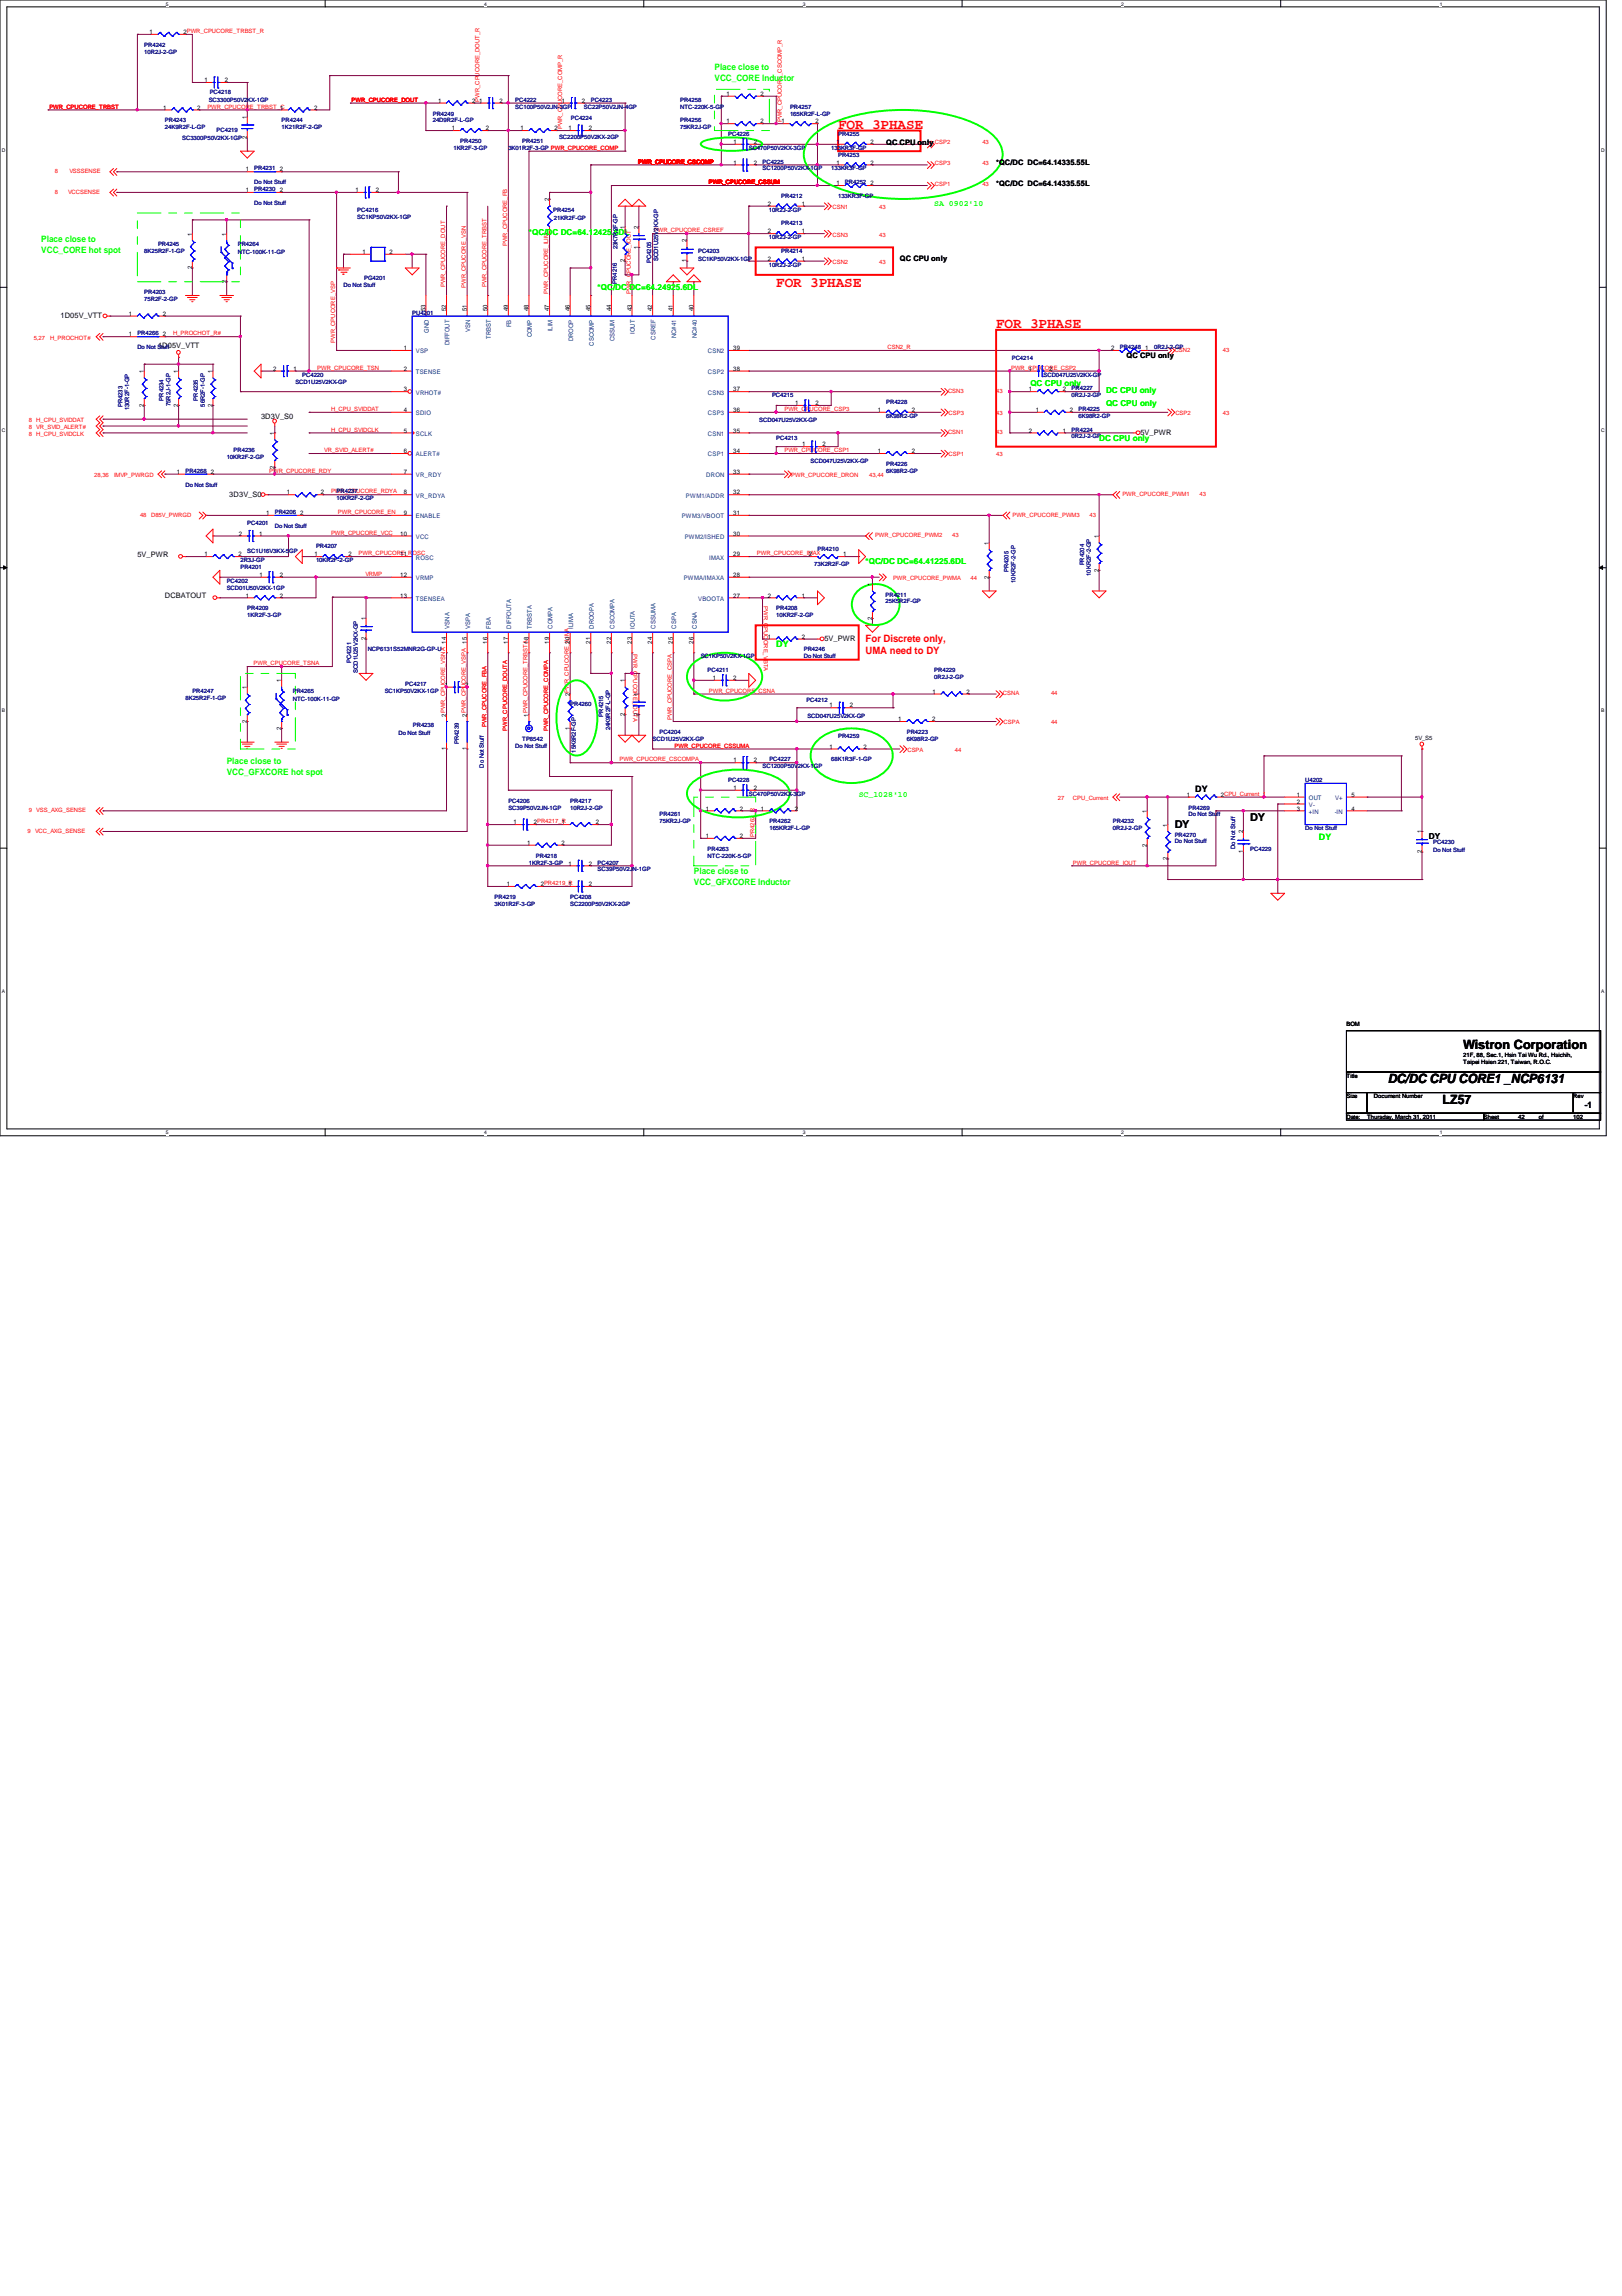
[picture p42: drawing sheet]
<svg xmlns="http://www.w3.org/2000/svg" width="210mm" height="297mm" viewBox="0 0 210 297" stroke-linecap="round" stroke-linejoin="round" font-family="sans-serif">
<defs><g id="words">
<g font-size="1.9" fill="#f00">
<text x="108.5" y="16.7">FOR 3PHASE</text>
<text x="100.5" y="37.1">FOR 3PHASE</text>
<text x="128.9" y="42.5">FOR 3PHASE</text>
</g>
<g font-size="1.7">
<text x="189.4" y="135.8">Wistron Corporation</text>
<text x="179.6" y="140.2">DC/DC CPU CORE1 _NCP6131</text>
<text x="186.7" y="142.9">LZ57</text>
</g>
<g font-size="1.4">
<text x="152" y="107.1">DY</text>
<text x="161.8" y="106.2">DY</text>
</g>
<g font-size="1.3" fill="#f00">
<text x="112" y="83">For Discrete only,</text>
<text x="112" y="84.6">UMA need to DY</text>
</g>
<g font-size="1.1" fill="#0f0">
<text x="92.5" y="9.1">Place close to</text>
<text x="92.5" y="10.5">VCC_CORE Inductor</text>
<text x="120.9" y="26.7">SA 0902'10</text>
<text x="5.3" y="31.3">Place close to</text>
<text x="5.3" y="32.7">VCC_CORE hot spot</text>
<text x="68.5" y="30.4">*QC/DC DC=64.12425.6DL</text>
<text x="77.3" y="37.5">*QC/DC DC=64.24925.6DL</text>
<text x="133.3" y="49.9">QC CPU only</text>
<text x="143.1" y="52.6">QC CPU only</text>
<text x="143.1" y="50.8">DC CPU only</text>
<text x="142.2" y="57">DC CPU only</text>
<text x="112" y="73">*QC/DC DC=64.41225.6DL</text>
<text x="100.5" y="83.7">DY</text>
<text x="29.3" y="98.8">Place close to</text>
<text x="29.3" y="100.2">VCC_GFXCORE hot spot</text>
<text x="111.1" y="103.1">SC_1028'10</text>
<text x="89.8" y="113.1">Place close to</text>
<text x="170.7" y="108.6">DY</text>
<text x="89.8" y="114.5">VCC_GFXCORE Inductor</text>
</g>
<g font-size="1.1">
<text x="154.7" y="102.4">DY</text>
<text x="184.9" y="108.6">DY</text>
<text x="205.1" y="143.4">-1</text>
</g>
<g font-size="1">
<text x="114.7" y="18.7">QC CPU only</text>
<text x="128.9" y="21.4">*QC/DC DC=64.14335.55L</text>
<text x="128.9" y="24">*QC/DC DC=64.14335.55L</text>
<text x="116.5" y="33.8">QC CPU only</text>
<text x="7.8" y="41.1">1D05V_VTT</text>
<text x="20.4" y="45">1D05V_VTT</text>
<text x="145.8" y="46.3">QC CPU only</text>
<text x="33.8" y="54.2">3D3V_S0</text>
<text x="147.6" y="56.3">5V_PWR</text>
<text x="29.7" y="64.3">3D3V_S0</text>
<text x="17.8" y="72">5V_PWR</text>
<text x="21.3" y="77.3">DCBATOUT</text>
<text x="106.7" y="82.9">5V_PWR</text>
</g>
<g font-size=".8">
<text x="19.3" y="4.4">1</text>
<text x="23.7" y="4.4">2PWR_CPUCORE_TRBST_R</text>
<text x="26.5" y="10.6">1</text>
<text x="29.1" y="10.6">2</text>
<text x="21.1" y="14.2">1</text>
<text x="25.5" y="14.2">2</text>
<text x="32" y="17.9" transform="rotate(-90 32 17.9)">2</text>
<text x="32" y="15.4" transform="rotate(-90 32 15.4)">1</text>
<text x="36.2" y="14.2">1</text>
<text x="40.6" y="14.2">2</text>
<text x="56.7" y="13.3">1</text>
<text x="58.5" y="16.8">1</text>
<text x="61.1" y="13.3">2</text>
<text x="62" y="13.3">1</text>
<text x="62.9" y="16.8">2</text>
<text x="64.6" y="13.3">2</text>
<text x="67.4" y="16.8">1</text>
<text x="71.8" y="16.8">2</text>
<text x="72.7" y="13.3">1</text>
<text x="73.6" y="16.8">1</text>
<text x="75.3" y="13.3">2</text>
<text x="76.2" y="16.8">2</text>
<text x="94" y="12.4">1</text>
<text x="94" y="16">1</text>
<text x="98.4" y="12.4">2</text>
<text x="98.4" y="16">2</text>
<text x="101.1" y="16">1</text>
<text x="105.5" y="16">2</text>
<text x="31.8" y="22.2">1</text>
<text x="36.2" y="22.2">2</text>
<text x="94.9" y="18.6">1</text>
<text x="94.9" y="21.3">1</text>
<text x="97.5" y="18.6">2</text>
<text x="97.5" y="21.3">2</text>
<text x="108.2" y="24">1</text>
<text x="108.2" y="21.3">1</text>
<text x="108.2" y="18.6">1</text>
<text x="112.6" y="24">2</text>
<text x="112.6" y="21.3">2</text>
<text x="112.6" y="18.6">2</text>
<text x="31.8" y="24.8">1</text>
<text x="36.2" y="24.8">2</text>
<text x="46" y="24.8">1</text>
<text x="48.6" y="24.8">2</text>
<text x="71.1" y="26" transform="rotate(-90 71.1 26)">2</text>
<text x="80.9" y="29.6" transform="rotate(-90 80.9 29.6)">1</text>
<text x="82.6" y="29.6" transform="rotate(-90 82.6 29.6)">2</text>
<text x="99.4" y="26.6">2</text>
<text x="103.8" y="26.6">1</text>
<text x="24.8" y="34.8" transform="rotate(-90 24.8 34.8)">2</text>
<text x="24.8" y="30.5" transform="rotate(-90 24.8 30.5)">1</text>
<text x="29.3" y="30.5" transform="rotate(-90 29.3 30.5)">1</text>
<text x="46.9" y="32.9">1</text>
<text x="50.4" y="32.9">2</text>
<text x="80.9" y="34" transform="rotate(-90 80.9 34)">2</text>
<text x="82.6" y="32.2" transform="rotate(-90 82.6 32.2)">1</text>
<text x="88.9" y="34" transform="rotate(-90 88.9 34)">1</text>
<text x="88.9" y="31.4" transform="rotate(-90 88.9 31.4)">2</text>
<text x="99.4" y="30.2">2</text>
<text x="99.4" y="33.7">2</text>
<text x="103.8" y="30.2">1</text>
<text x="103.8" y="33.7">1</text>
<text x="16.7" y="40.9">1</text>
<text x="21.1" y="40.9">2</text>
<text x="29.3" y="36.6" transform="rotate(-90 29.3 36.6)">2</text>
<text x="55.1" y="40.3" transform="rotate(-90 55.1 40.3)">53</text>
<text x="57.7" y="40.3" transform="rotate(-90 57.7 40.3)">52</text>
<text x="60.4" y="40.3" transform="rotate(-90 60.4 40.3)">51</text>
<text x="63.1" y="40.3" transform="rotate(-90 63.1 40.3)">50</text>
<text x="65.7" y="40.3" transform="rotate(-90 65.7 40.3)">49</text>
<text x="68.4" y="40.3" transform="rotate(-90 68.4 40.3)">48</text>
<text x="71.1" y="40.3" transform="rotate(-90 71.1 40.3)">47</text>
<text x="73.7" y="40.3" transform="rotate(-90 73.7 40.3)">46</text>
<text x="76.4" y="40.3" transform="rotate(-90 76.4 40.3)">45</text>
<text x="79.1" y="40.3" transform="rotate(-90 79.1 40.3)">44</text>
<text x="81.7" y="40.3" transform="rotate(-90 81.7 40.3)">43</text>
<text x="84.4" y="40.3" transform="rotate(-90 84.4 40.3)">42</text>
<text x="87.1" y="40.3" transform="rotate(-90 87.1 40.3)">41</text>
<text x="89.7" y="40.3" transform="rotate(-90 89.7 40.3)">40</text>
<text x="16.7" y="43.5">1</text>
<text x="21.1" y="43.5">2</text>
<text x="35.3" y="48">2</text>
<text x="38" y="48">1</text>
<text x="52.2" y="48">2</text>
<text x="52.2" y="45.3">1</text>
<text x="94.9" y="48">38</text>
<text x="94.9" y="45.3">39</text>
<text x="133.1" y="48">1</text>
<text x="135.8" y="48">2</text>
<text x="143.8" y="45.3">2</text>
<text x="148.2" y="45.3">1</text>
<text x="18.6" y="52.6" transform="rotate(-90 18.6 52.6)">2</text>
<text x="18.6" y="48.3" transform="rotate(-90 18.6 48.3)">1</text>
<text x="23.1" y="52.6" transform="rotate(-90 23.1 52.6)">2</text>
<text x="23.1" y="48.3" transform="rotate(-90 23.1 48.3)">1</text>
<text x="27.5" y="52.6" transform="rotate(-90 27.5 52.6)">2</text>
<text x="27.5" y="48.3" transform="rotate(-90 27.5 48.3)">1</text>
<text x="52.2" y="53.3">4</text>
<text x="52.2" y="50.6">3</text>
<text x="94.9" y="53.3">36</text>
<text x="94.9" y="50.6">37</text>
<text x="102.9" y="52.4">1</text>
<text x="105.5" y="52.4">2</text>
<text x="113.6" y="53.3">1</text>
<text x="118" y="53.3">2</text>
<text x="133.1" y="50.6">1</text>
<text x="134" y="53.3">1</text>
<text x="137.5" y="50.6">2</text>
<text x="138.4" y="53.3">2</text>
<text x="35.5" y="56.3" transform="rotate(-90 35.5 56.3)">1</text>
<text x="52.2" y="56">5</text>
<text x="52.2" y="58.6">6</text>
<text x="94.9" y="58.6">34</text>
<text x="94.9" y="56">35</text>
<text x="103.8" y="57.7">1</text>
<text x="106.4" y="57.7">2</text>
<text x="113.6" y="58.6">1</text>
<text x="118" y="58.6">2</text>
<text x="133.1" y="56">2</text>
<text x="137.5" y="56">1</text>
<text x="22.9" y="61.3">1</text>
<text x="27.3" y="61.3">2</text>
<text x="35.5" y="60.6" transform="rotate(-90 35.5 60.6)">2</text>
<text x="37.1" y="64">1</text>
<text x="41.5" y="64">2</text>
<text x="52.2" y="61.3">7</text>
<text x="52.2" y="64">8</text>
<text x="94.9" y="64">32</text>
<text x="94.9" y="61.3">33</text>
<text x="26.5" y="72">1</text>
<text x="30.9" y="72">2</text>
<text x="30.9" y="69.3">2</text>
<text x="33.5" y="69.3">1</text>
<text x="34.5" y="66.6">1</text>
<text x="38.9" y="66.6">2</text>
<text x="40.7" y="72">1</text>
<text x="45.1" y="72">2</text>
<text x="51.8" y="69.3">10</text>
<text x="51.8" y="72">11</text>
<text x="52.2" y="66.6">9</text>
<text x="94.9" y="69.3">30</text>
<text x="94.9" y="66.6">31</text>
<text x="94.9" y="72">29</text>
<text x="104.7" y="72">2</text>
<text x="109.1" y="72">1</text>
<text x="128" y="70.5" transform="rotate(-90 128 70.5)">1</text>
<text x="142.2" y="69.6" transform="rotate(-90 142.2 69.6)">1</text>
<text x="31.8" y="77.3">1</text>
<text x="33.6" y="74.6">1</text>
<text x="36.2" y="74.6">2</text>
<text x="36.2" y="77.3">2</text>
<text x="51.8" y="77.3">13</text>
<text x="51.8" y="74.6">12</text>
<text x="94.9" y="74.6">28</text>
<text x="94.9" y="77.3">27</text>
<text x="99.4" y="77.3">2</text>
<text x="103.8" y="77.3">1</text>
<text x="112.9" y="75.8" transform="rotate(-90 112.9 75.8)">1</text>
<text x="128" y="74.8" transform="rotate(-90 128 74.8)">2</text>
<text x="142.2" y="74" transform="rotate(-90 142.2 74)">2</text>
<text x="47.3" y="82.8" transform="rotate(-90 47.3 82.8)">2</text>
<text x="47.3" y="80.3" transform="rotate(-90 47.3 80.3)">1</text>
<text x="63.1" y="83.3" transform="rotate(-90 63.1 83.3)">16</text>
<text x="65.7" y="83.3" transform="rotate(-90 65.7 83.3)">17</text>
<text x="68.4" y="83.3" transform="rotate(-90 68.4 83.3)">18</text>
<text x="71.1" y="83.3" transform="rotate(-90 71.1 83.3)">19</text>
<text x="73.7" y="83.3" transform="rotate(-90 73.7 83.3)">20</text>
<text x="76.4" y="83.3" transform="rotate(-90 76.4 83.3)">21</text>
<text x="79.1" y="83.3" transform="rotate(-90 79.1 83.3)">22</text>
<text x="81.7" y="83.3" transform="rotate(-90 81.7 83.3)">23</text>
<text x="84.4" y="83.3" transform="rotate(-90 84.4 83.3)">24</text>
<text x="87.1" y="83.3" transform="rotate(-90 87.1 83.3)">25</text>
<text x="89.7" y="83.3" transform="rotate(-90 89.7 83.3)">26</text>
<text x="99.4" y="82.6">1</text>
<text x="103.8" y="82.6">2</text>
<text x="112.9" y="80.2" transform="rotate(-90 112.9 80.2)">2</text>
<text x="32" y="89.2" transform="rotate(-90 32 89.2)">1</text>
<text x="36.4" y="88.3" transform="rotate(-90 36.4 88.3)">1</text>
<text x="57.6" y="88.9">1</text>
<text x="60.2" y="88.9">2</text>
<text x="80.9" y="88.3" transform="rotate(-90 80.9 88.3)">1</text>
<text x="92.2" y="88">1</text>
<text x="94.9" y="88">2</text>
<text x="120.7" y="89.7">1</text>
<text x="125.1" y="89.7">2</text>
<text x="32" y="93.5" transform="rotate(-90 32 93.5)">2</text>
<text x="36.4" y="94.4" transform="rotate(-90 36.4 94.4)">2</text>
<text x="57.7" y="92.7" transform="rotate(-90 57.7 92.7)">2PWR_CPUCORE_VSNA 14</text>
<text x="60.4" y="92.7" transform="rotate(-90 60.4 92.7)">2PWR_CPUCORE_VSPA 15</text>
<text x="68.4" y="92.7" transform="rotate(-90 68.4 92.7)">1PWR_CPUCORE_TRBSTA</text>
<text x="73.7" y="94.4" transform="rotate(-90 73.7 94.4)">1</text>
<text x="73.7" y="90" transform="rotate(-90 73.7 90)">2PWR_CPUCORE_ILIMA</text>
<text x="80.9" y="92.6" transform="rotate(-90 80.9 92.6)">2</text>
<text x="82.6" y="92.6" transform="rotate(-90 82.6 92.6)">2</text>
<text x="82.6" y="90" transform="rotate(-90 82.6 90)">1</text>
<text x="107.4" y="91.5">1</text>
<text x="110" y="91.5">2</text>
<text x="116.2" y="93.3">1</text>
<text x="120.6" y="93.3">2</text>
<text x="183.1" y="95.7">5V_S5</text>
<text x="57.7" y="97.1" transform="rotate(-90 57.7 97.1)">1</text>
<text x="60.4" y="97.1" transform="rotate(-90 60.4 97.1)">1</text>
<text x="94.9" y="98.6">1</text>
<text x="97.5" y="98.6">2</text>
<text x="107.4" y="96.9">1</text>
<text x="111.8" y="96.9">2</text>
<text x="66.5" y="106.6">1</text>
<text x="69.1" y="106.6">2PR4217_R</text>
<text x="72.7" y="106.6">1</text>
<text x="77.1" y="106.6">2</text>
<text x="91.4" y="104.9">1</text>
<text x="94.9" y="102.2">1</text>
<text x="95.8" y="104.9">2</text>
<text x="97.5" y="102.2">2</text>
<text x="98.5" y="104.9">1</text>
<text x="102.9" y="104.9">2</text>
<text x="148.4" y="105.2" transform="rotate(-90 148.4 105.2)">1</text>
<text x="151.1" y="106.9" transform="rotate(-90 151.1 106.9)">1</text>
<text x="153.6" y="103.1">1</text>
<text x="158" y="103.1">2CPU_Current_1</text>
<text x="160.9" y="107.8" transform="rotate(-90 160.9 107.8)">2</text>
<text x="167.8" y="103.1">1</text>
<text x="167.8" y="104">2</text>
<text x="167.8" y="104.9">3</text>
<text x="174.9" y="104.9">4</text>
<text x="174.9" y="103.1">5</text>
<text x="184" y="107.8" transform="rotate(-90 184 107.8)">1</text>
<text x="68.2" y="109.3">1</text>
<text x="72.6" y="109.3">2</text>
<text x="73.6" y="112">1</text>
<text x="76.2" y="112">2</text>
<text x="91.4" y="108.4">1</text>
<text x="95.8" y="108.4">2</text>
<text x="148.4" y="109.5" transform="rotate(-90 148.4 109.5)">2</text>
<text x="151.1" y="111.3" transform="rotate(-90 151.1 111.3)">2</text>
<text x="160.9" y="110.4" transform="rotate(-90 160.9 110.4)">1</text>
<text x="184" y="110.4" transform="rotate(-90 184 110.4)">2</text>
<text x="65.6" y="114.6">1</text>
<text x="70" y="114.6">2PR4219_R</text>
<text x="73.6" y="114.6">1</text>
<text x="76.2" y="114.6">2</text>
<text x="174.2" y="132.8">BOM</text>
<text x="189.4" y="136.7">21F, 88, Sec.1, Hsin Tai Wu Rd., Hsichih,</text>
<text x="189.4" y="137.7">Taipei Hsien 221, Taiwan, R.O.C.</text>
<text x="174.2" y="139.4">Title</text>
<text x="174.2" y="142.1">Size</text>
<text x="177.8" y="142.1">Document Number</text>
<text x="203.6" y="142.1">Rev</text>
<text x="174.2" y="144.7">Date:</text>
<text x="176.9" y="144.7">Thursday, March 31, 2011</text>
<text x="192" y="144.7">Sheet</text>
<text x="196.5" y="144.7">42</text>
<text x="199.1" y="144.7">of</text>
<text x="203.6" y="144.7">102</text>
</g>
<g font-size=".8" fill="#000080">
<text x="18.7" y="6.1">PR4242</text>
<text x="18.7" y="6.9">10R2J-2-GP</text>
<text x="21.3" y="15.8">PR4243</text>
<text x="21.3" y="16.7">24K9R2F-L-GP</text>
<text x="27" y="13.3">SC3300P50V2KX-1GP</text>
<text x="27.1" y="12.1">PC4218</text>
<text x="28" y="17.1">PC4219</text>
<text x="36.4" y="15.8">PR4244</text>
<text x="36.4" y="16.7">1K21R2F-2-GP</text>
<text x="56" y="14.9">PR4249</text>
<text x="56" y="15.8">24D9R2F-L-GP</text>
<text x="66.7" y="13.2">PC4222</text>
<text x="66.7" y="14.1">SC100P50V2JN-3GP</text>
<text x="72.3" y="17.9">SC2200P50V2KX-2GP</text>
<text x="73.9" y="15.5">PC4224</text>
<text x="75.6" y="14.1">SC22P50V2JN-4GP</text>
<text x="76.5" y="13.2">PC4223</text>
<text x="88" y="13.2">PR4258</text>
<text x="88" y="14.1">NTC-220K-5-GP</text>
<text x="88" y="15.8">PR4256</text>
<text x="88" y="16.7">75KR2J-GP</text>
<text x="94.2" y="17.6">PC4226</text>
<text x="102.2" y="14.1">PR4257</text>
<text x="102.2" y="14.9">165KR2F-L-GP</text>
<text x="108.5" y="17.6">PR4255</text>
<text x="23.6" y="18.2">SC3300P50V2KX-1GP</text>
<text x="32.9" y="22.1">PR4231</text>
<text x="32.9" y="23.8">Do Not Stuff</text>
<text x="58.7" y="19.4">1KR2F-3-GP</text>
<text x="59.6" y="18.5">PR4250</text>
<text x="65.8" y="19.4">3K01R2F-3-GP PWR_CPUCORE_COMP</text>
<text x="67.6" y="18.5">PR4251</text>
<text x="96.9" y="19.4">SC470P50V2KX-3GP</text>
<text x="98.7" y="21.2">PC4225</text>
<text x="98.7" y="22.1">SC1200P50V2KX-1GP</text>
<text x="107.6" y="22.1">133KR3F-GP</text>
<text x="107.6" y="19.4">133KR3F-GP</text>
<text x="108.5" y="20.3">PR4253</text>
<text x="109.3" y="23.8">PR4252</text>
<text x="32.9" y="24.7">PR4230</text>
<text x="32.9" y="26.5">Do Not Stuff</text>
<text x="46.2" y="27.4">PC4216</text>
<text x="46.2" y="28.3">SC1KP50V2KX-1GP</text>
<text x="71.6" y="27.4">PR4254</text>
<text x="71.7" y="28.4">21KR2F-GP</text>
<text x="99.5" y="27.4">10R2J-2-GP</text>
<text x="101.1" y="29.2">PR4213</text>
<text x="101.1" y="25.6">PR4212</text>
<text x="108.5" y="25.6">133KR3F-GP</text>
<text x="18.7" y="32.7">8K25R2F-1-GP</text>
<text x="20.4" y="31.8">PR4245</text>
<text x="30.8" y="31.8">PR4264</text>
<text x="30.8" y="32.9">NTC-100K-11-GP</text>
<text x="79.9" y="32.3" transform="rotate(-90 79.9 32.3)">23K7R2F-GP</text>
<text x="84.3" y="34" transform="rotate(-90 84.3 34)">PC4205</text>
<text x="85.2" y="33.8" transform="rotate(-90 85.2 33.8)">SCD1U25V2KX-GP</text>
<text x="90.3" y="32.7">PC4203</text>
<text x="90.3" y="33.8">SC1KP50V2KX-1GP</text>
<text x="99.5" y="30.9">10R2J-2-GP</text>
<text x="99.5" y="34.5">10R2J-2-GP</text>
<text x="101.1" y="32.7">PR4214</text>
<text x="18.7" y="38.1">PR4203</text>
<text x="18.7" y="38.9">75R2F-2-GP</text>
<text x="44.4" y="37.2">Do Not Stuff</text>
<text x="47.1" y="36.3">PG4201</text>
<text x="53.3" y="40.7">PU4201</text>
<text x="79.8" y="36.7" transform="rotate(-90 79.8 36.7)">PR4216</text>
<text x="17.8" y="43.4">PR4266</text>
<text x="17.8" y="45.2">Do Not Stuff</text>
<text x="130.9" y="46.5">PC4214</text>
<text x="144.9" y="45.2">PR4248</text>
<text x="149.4" y="45.2">0R2J-2-GP</text>
<text x="15.8" y="52.7" transform="rotate(-90 15.8 52.7)">PR4233</text>
<text x="16.7" y="53.1" transform="rotate(-90 16.7 53.1)">130R2F-1-GP</text>
<text x="21.2" y="51.8" transform="rotate(-90 21.2 51.8)">PR4234</text>
<text x="22.1" y="52.5" transform="rotate(-90 22.1 52.5)">75R2J-1-GP</text>
<text x="25.6" y="51.8" transform="rotate(-90 25.6 51.8)">PR4235</text>
<text x="26.5" y="52.6" transform="rotate(-90 26.5 52.6)">56R2F-1-GP</text>
<text x="38.2" y="49.6">SCD1U25V2KX-GP</text>
<text x="39.1" y="48.7">PC4220</text>
<text x="99.9" y="51.4">PC4215</text>
<text x="114.7" y="52.3">PR4228</text>
<text x="135" y="48.8">SCD047U25V2KX-GP</text>
<text x="138.7" y="50.5">PR4227</text>
<text x="138.7" y="51.4">0R2J-2-GP</text>
<text x="139.6" y="53.2">PR4225</text>
<text x="29.3" y="59.4">10KR2F-2-GP</text>
<text x="30.2" y="58.5">PR4236</text>
<text x="98.3" y="54.6">SCD047U25V2KX-GP</text>
<text x="100.5" y="56.9">PC4213</text>
<text x="104.9" y="59.9">SCD047U25V2KX-GP</text>
<text x="114.7" y="54.1">6K98R2-GP</text>
<text x="138.7" y="55.8">PR4224</text>
<text x="138.7" y="56.7">0R2J-2-GP</text>
<text x="139.6" y="54.1">6K98R2-GP</text>
<text x="24" y="61.2">PR4268</text>
<text x="24" y="62.9">Do Not Stuff</text>
<text x="43.6" y="63.8">PR4237</text>
<text x="43.6" y="64.7">10KR2F-2-GP</text>
<text x="114.7" y="60.3">PR4226</text>
<text x="114.7" y="61.2">6K98R2-GP</text>
<text x="32" y="67.9">PC4201</text>
<text x="32" y="71.5">SC1U16V3KX-5GP</text>
<text x="35.6" y="66.5">PR4206</text>
<text x="35.6" y="68.3">Do Not Stuff</text>
<text x="40.9" y="71">PR4207</text>
<text x="105.8" y="71.3">PR4210</text>
<text x="29.3" y="75.4">PC4202</text>
<text x="29.3" y="76.3">SCD01U50V2KX-1GP</text>
<text x="31.1" y="73.6">PR4201</text>
<text x="31.1" y="72.7">2R3J-GP</text>
<text x="40.9" y="72.7">10KR2F-2-GP</text>
<text x="105.4" y="73.3">73K2R2F-GP</text>
<text x="114.6" y="77.2">PR4211</text>
<text x="114.6" y="78">25K5R2F-GP</text>
<text x="130.5" y="74" transform="rotate(-90 130.5 74)">PR4205</text>
<text x="131.4" y="75.4" transform="rotate(-90 131.4 75.4)">10KR2F-2-GP</text>
<text x="140.3" y="73.2" transform="rotate(-90 140.3 73.2)">PR4204</text>
<text x="141.2" y="74.5" transform="rotate(-90 141.2 74.5)">10KR2F-2-GP</text>
<text x="32" y="79">PR4209</text>
<text x="32" y="79.8">1KR2F-3-GP</text>
<text x="100.5" y="79">PR4208</text>
<text x="100.5" y="79.8">10KR2F-2-GP</text>
<text x="24.9" y="89.6">PR4247</text>
<text x="37.9" y="89.6">PR4265</text>
<text x="45.4" y="85.8" transform="rotate(-90 45.4 85.8)">PC4221</text>
<text x="46.3" y="87" transform="rotate(-90 46.3 87)">SCD1U25V2KX-GP</text>
<text x="47.6" y="84.2">NCP6131S52MNR2G-GP-U</text>
<text x="49.8" y="89.6">SC1KP50V2KX-1GP</text>
<text x="52.5" y="88.7">PC4217</text>
<text x="90.7" y="85.2">SC1KP50V2KX-1GP</text>
<text x="91.6" y="87">PC4211</text>
<text x="104" y="84.3">PR4246</text>
<text x="104" y="85.2">Do Not Stuff</text>
<text x="120.9" y="87">PR4229</text>
<text x="120.9" y="87.8">0R2J-2-GP</text>
<text x="24" y="90.5">8K25R2F-1-GP</text>
<text x="37.9" y="90.7">NTC-100K-11-GP</text>
<text x="51.6" y="95.1">Do Not Stuff</text>
<text x="53.4" y="94.1">PR4238</text>
<text x="67.6" y="95.8">TP8542</text>
<text x="73.8" y="91.4">PR4260</text>
<text x="78.1" y="92.7" transform="rotate(-90 78.1 92.7)">PR4215</text>
<text x="79" y="94.5" transform="rotate(-90 79 94.5)">24K9R2F-L-GP</text>
<text x="84.5" y="95.8">SCD1U25V2KX-GP</text>
<text x="85.3" y="95">PC4204</text>
<text x="104.4" y="90.8">PC4212</text>
<text x="104.5" y="92.8">SCD047U25V2KX-GP</text>
<text x="108.5" y="95.4">PR4259</text>
<text x="117.3" y="95">PR4223</text>
<text x="117.3" y="95.8">6K98R2-GP</text>
<text x="59.4" y="96.3" transform="rotate(-90 59.4 96.3)">PR4239</text>
<text x="62.6" y="99.3" transform="rotate(-90 62.6 99.3)">Do Not Stuff</text>
<text x="66.7" y="96.7">Do Not Stuff</text>
<text x="74.5" y="97.4" transform="rotate(-90 74.5 97.4)">15K8R2F-GP</text>
<text x="94.2" y="101.2">PC4228</text>
<text x="98.7" y="99.4">SC1200P50V2KX-1GP</text>
<text x="99.6" y="98.5">PC4227</text>
<text x="107.6" y="98.5">68K1R3F-1-GP</text>
<text x="168.9" y="101.2">U4202</text>
<text x="65.8" y="103.8">PC4206</text>
<text x="65.8" y="104.7">SC39P50V2JN-1GP</text>
<text x="73.8" y="103.8">PR4217</text>
<text x="73.8" y="104.7">10R2J-2-GP</text>
<text x="85.3" y="105.6">PR4261</text>
<text x="85.3" y="106.5">75KR2J-GP</text>
<text x="96.9" y="103">SC470P50V2KX-3GP</text>
<text x="99.6" y="106.5">PR4262</text>
<text x="99.6" y="107.4">165KR2F-L-GP</text>
<text x="144" y="106.5">PR4232</text>
<text x="144" y="107.4">0R2J-2-GP</text>
<text x="153.8" y="104.7">PR4269</text>
<text x="153.8" y="105.6">Do Not Stuff</text>
<text x="168.9" y="107.4">Do Not Stuff</text>
<text x="68.5" y="111.8">1KR2F-3-GP</text>
<text x="69.3" y="111">PR4218</text>
<text x="77.3" y="111.8">PC4207</text>
<text x="77.3" y="112.7">SC39P50V2JN-1GP</text>
<text x="91.6" y="110.1">PR4263</text>
<text x="91.6" y="111">NTC-220K-5-GP</text>
<text x="152" y="108.3">PR4270</text>
<text x="152" y="109.1">Do Not Stuff</text>
<text x="159.9" y="109.8" transform="rotate(-90 159.9 109.8)">Do Not Stuff</text>
<text x="161.8" y="110.1">PC4229</text>
<text x="185.5" y="109.2">PC4230</text>
<text x="185.5" y="110.2">Do Not Stuff</text>
<text x="64" y="116.3">PR4219</text>
<text x="64" y="117.2">3K01R2F-3-GP</text>
<text x="73.8" y="116.3">PC4208</text>
<text x="73.8" y="117.2">SC2200P50V2KX-2GP</text>
</g>
<g font-size=".8" fill="#f00">
<text x="6.4" y="14.1">PWR_CPUCORE_TRBST</text>
<text x="26.8" y="14.1">PWR_CPUCORE_TRBST_C</text>
<text x="45.5" y="13.2">PWR_CPUCORE_DOUT</text>
<text x="62.1" y="13.2" transform="rotate(-90 62.1 13.2)">PWR_CPUCORE_DOUT_R</text>
<text x="72.7" y="16.7" transform="rotate(-90 72.7 16.7)">PWR_CPUCORE_COMP_R</text>
<text x="101.2" y="15.8" transform="rotate(-90 101.2 15.8)">PWR_CPUCORE_CSCOMP_R</text>
<text x="7.1" y="22.4">8</text>
<text x="9" y="22.4">VSSSENSE</text>
<text x="82.6" y="21.2">PWR_CPUCORE_CSCOMP</text>
<text x="91.7" y="23.8">PWR_CPUCORE_CSSUM</text>
<text x="121" y="18.7">CSP2</text>
<text x="121" y="21.3">CSP3</text>
<text x="127.1" y="18.7">43</text>
<text x="127.1" y="21.3">43</text>
<text x="7.1" y="25.1">8</text>
<text x="8.8" y="25.1">VCCSENSE</text>
<text x="107.7" y="27.1">CSN1</text>
<text x="113.8" y="27.1">43</text>
<text x="121" y="24">CSP1</text>
<text x="127.1" y="24">43</text>
<text x="65.6" y="31.8" transform="rotate(-90 65.6 31.8)">PWR_CPUCORE_FB</text>
<text x="84.6" y="30.1">PWR_CPUCORE_CSREF</text>
<text x="107.7" y="30.6">CSN3</text>
<text x="107.7" y="34.2">CSN2</text>
<text x="113.8" y="30.6">43</text>
<text x="113.8" y="34.2">43</text>
<text x="57.6" y="37.2" transform="rotate(-90 57.6 37.2)">PWR_CPUCORE_DOUT</text>
<text x="60.3" y="37.3" transform="rotate(-90 60.3 37.3)">PWR_CPUCORE_VSN</text>
<text x="62.9" y="37.2" transform="rotate(-90 62.9 37.2)">PWR_CPUCORE_TRBST</text>
<text x="71" y="38.1" transform="rotate(-90 71 38.1)">PWR_CPUCORE_ILIM1</text>
<text x="81.6" y="38.1" transform="rotate(-90 81.6 38.1)">PWR_CPUCORE_IOUT</text>
<text x="4.4" y="43.9">5,27</text>
<text x="6.5" y="43.9">H_PROCHOT#</text>
<text x="22.4" y="43.4">H_PROCHOT_R#</text>
<text x="41.1" y="47.8">PWR_CPUCORE_TSN</text>
<text x="43.4" y="44.4" transform="rotate(-90 43.4 44.4)">PWR_CPUCORE_VSP</text>
<text x="114.9" y="45.2">CSN2_R</text>
<text x="130.9" y="47.8">PWR_CPUCORE_CSP2</text>
<text x="152" y="45.5">CSN2</text>
<text x="158.2" y="45.5">43</text>
<text x="42.8" y="53.2">H_CPU_SVIDDAT</text>
<text x="101.5" y="53.2">PWR_CPUCORE_CSP3</text>
<text x="122.7" y="50.8">CSN3</text>
<text x="122.8" y="53.7">CSP3</text>
<text x="128.9" y="53.7">43</text>
<text x="128.9" y="50.8">43</text>
<text x="152.1" y="53.7">CSP2</text>
<text x="158.2" y="53.7">43</text>
<text x="3.7" y="54.6">8</text>
<text x="3.7" y="56.4">8</text>
<text x="3.7" y="55.5">8</text>
<text x="4.7" y="54.6">H_CPU_SVIDDAT</text>
<text x="4.7" y="56.4">H_CPU_SVIDCLK</text>
<text x="4.7" y="55.5">VR_SVID_ALERT#</text>
<text x="42" y="58.5">VR_SVID_ALERT#</text>
<text x="42.8" y="55.8">H_CPU_SVIDCLK</text>
<text x="101.5" y="58.5">PWR_CPUCORE_CSP1</text>
<text x="122.7" y="56.2">CSN1</text>
<text x="122.8" y="59.1">CSP1</text>
<text x="128.9" y="59.1">43</text>
<text x="128.9" y="56.2">43</text>
<text x="12.2" y="61.7">28,36</text>
<text x="14.8" y="61.7">IMVP_PWRGD</text>
<text x="34.8" y="61.2">PWR_CPUCORE_RDY</text>
<text x="42.8" y="63.8">PWR_CPUCORE_RDYA</text>
<text x="102.4" y="61.7">PWR_CPUCORE_DRON</text>
<text x="112.5" y="61.7">43,44</text>
<text x="145.2" y="64.2">PWR_CPUCORE_PWM1</text>
<text x="155.2" y="64.2">43</text>
<text x="18.1" y="66.8">48</text>
<text x="19.6" y="66.8">D85V_PWRGD</text>
<text x="42.8" y="69.2">PWR_CPUCORE_VCC</text>
<text x="43.7" y="66.5">PWR_CPUCORE_EN</text>
<text x="46.4" y="71.8">PWR_CPUCORE_ROSC</text>
<text x="98" y="71.8">PWR_CPUCORE_IMAX</text>
<text x="113.2" y="69.5">PWR_CPUCORE_PWM2</text>
<text x="123.2" y="69.5">43</text>
<text x="131" y="66.8">PWR_CPUCORE_PWM3</text>
<text x="141" y="66.8">43</text>
<text x="47.3" y="74.5">VRMP</text>
<text x="115.6" y="75.1">PWR_CPUCORE_PWMA</text>
<text x="125.6" y="75.1">44</text>
<text x="98.8" y="78.4" transform="rotate(90 98.8 78.4)">PWR_CPUCORE_VBTA</text>
<text x="32.8" y="86.1">PWR_CPUCORE_TSNA</text>
<text x="82" y="84.6" transform="rotate(90 82 84.6)">PWR_CPUCORE_IOUTA</text>
<text x="91.7" y="89.6">PWR_CPUCORE_CSNA</text>
<text x="129.8" y="90">CSNA</text>
<text x="136" y="90">44</text>
<text x="62.9" y="94.1" transform="rotate(-90 62.9 94.1)">PWR_CPUCORE_FBA</text>
<text x="65.6" y="94.5" transform="rotate(-90 65.6 94.5)">PWR_CPUCORE_DOUTA</text>
<text x="71" y="94.6" transform="rotate(-90 71 94.6)">PWR_CPUCORE_COMPA</text>
<text x="87" y="93.2" transform="rotate(-90 87 93.2)">PWR_CPUCORE_CSPA</text>
<text x="129.9" y="93.7">CSPA</text>
<text x="136" y="93.7">44</text>
<text x="80.2" y="98.5">PWR_CPUCORE_CSCOMPA</text>
<text x="87.3" y="96.7">PWR_CPUCORE_CSSUMA</text>
<text x="117.4" y="97.3">CSPA</text>
<text x="123.6" y="97.3">44</text>
<text x="3.6" y="107.7">9</text>
<text x="3.7" y="105.1">9</text>
<text x="4.5" y="107.7">VCC_AXG_SENSE</text>
<text x="4.7" y="105.1">VSS_AXG_SENSE</text>
<text x="136.9" y="103.5">27</text>
<text x="138.9" y="103.5">CPU_Current</text>
<text x="97.6" y="108.3" transform="rotate(-90 97.6 108.3)">PR4262_R</text>
<text x="138.9" y="111.8">PWR_CPUCORE_IOUT</text>
</g>
<g font-size=".8" fill="#004080">
<text x="53.8" y="45.7">VSP</text>
<text x="55.5" y="43.1" transform="rotate(-90 55.5 43.1)">GND</text>
<text x="58.2" y="44.7" transform="rotate(-90 58.2 44.7)">DIFFOUT</text>
<text x="60.8" y="42.9" transform="rotate(-90 60.8 42.9)">VSN</text>
<text x="63.5" y="43.9" transform="rotate(-90 63.5 43.9)">TRBST</text>
<text x="66.2" y="42.3" transform="rotate(-90 66.2 42.3)">FB</text>
<text x="68.8" y="43.6" transform="rotate(-90 68.8 43.6)">COMP</text>
<text x="71.5" y="42.8" transform="rotate(-90 71.5 42.8)">ILIM</text>
<text x="74.2" y="44.2" transform="rotate(-90 74.2 44.2)">DROOP</text>
<text x="76.8" y="44.7" transform="rotate(-90 76.8 44.7)">CSCOMP</text>
<text x="79.5" y="44.1" transform="rotate(-90 79.5 44.1)">CSSUM</text>
<text x="82.2" y="43.2" transform="rotate(-90 82.2 43.2)">IOUT</text>
<text x="84.8" y="43.9" transform="rotate(-90 84.8 43.9)">CSREF</text>
<text x="87.5" y="43.7" transform="rotate(-90 87.5 43.7)">NC#41</text>
<text x="90.2" y="43.7" transform="rotate(-90 90.2 43.7)">NC#40</text>
<text x="91.6" y="45.7">CSN2</text>
<text x="53.8" y="48.4">TSENSE</text>
<text x="53.8" y="53.7">SDIO</text>
<text x="53.8" y="51.1">VRHOT#</text>
<text x="91.6" y="53.7">CSP3</text>
<text x="91.6" y="51.1">CSN3</text>
<text x="91.6" y="48.4">CSP2</text>
<text x="53.8" y="56.4">SCLK</text>
<text x="53.8" y="59.1">ALERT#</text>
<text x="91.6" y="59.1">CSP1</text>
<text x="91.6" y="56.4">CSN1</text>
<text x="53.8" y="61.7">VR_RDY</text>
<text x="53.8" y="64.4">VR_RDYA</text>
<text x="88.8" y="64.4">PWM1/ADDR</text>
<text x="91.4" y="61.7">DRON</text>
<text x="53.8" y="69.7">VCC</text>
<text x="53.8" y="67.1">ENABLE</text>
<text x="88.2" y="67.1">PWM3/VBOOT</text>
<text x="88.6" y="69.7">PWM2/ISHED</text>
<text x="53.8" y="77.7">TSENSEA</text>
<text x="53.8" y="72.4">ROSC</text>
<text x="53.8" y="75.1">VRMP</text>
<text x="88.5" y="75.1">PWMA/IMAXA</text>
<text x="90.3" y="77.7">VBOOTA</text>
<text x="91.8" y="72.4">IMAX</text>
<text x="58.2" y="81.3" transform="rotate(-90 58.2 81.3)">VSNA</text>
<text x="60.8" y="81.3" transform="rotate(-90 60.8 81.3)">VSPA</text>
<text x="63.5" y="81.3" transform="rotate(-90 63.5 81.3)">FBA</text>
<text x="66.2" y="81.3" transform="rotate(-90 66.2 81.3)">DIFFOUTA</text>
<text x="68.8" y="81.3" transform="rotate(-90 68.8 81.3)">TRBSTA</text>
<text x="71.5" y="81.3" transform="rotate(-90 71.5 81.3)">COMPA</text>
<text x="74.2" y="81.3" transform="rotate(-90 74.2 81.3)">ILIMA</text>
<text x="76.8" y="81.3" transform="rotate(-90 76.8 81.3)">DROOPA</text>
<text x="79.5" y="81.3" transform="rotate(-90 79.5 81.3)">CSCOMPA</text>
<text x="82.2" y="81.3" transform="rotate(-90 82.2 81.3)">IOUTA</text>
<text x="84.8" y="81.3" transform="rotate(-90 84.8 81.3)">CSSUMA</text>
<text x="87.5" y="81.3" transform="rotate(-90 87.5 81.3)">CSPA</text>
<text x="90.2" y="81.3" transform="rotate(-90 90.2 81.3)">CSNA</text>
<text x="169.4" y="103.5">OUT</text>
<text x="169.4" y="104.4">V-</text>
<text x="169.4" y="105.3">+IN</text>
<text x="172.7" y="105.3">-IN</text>
<text x="172.8" y="103.5">V+</text>
</g>
<g font-size=".6">
<text x="21.5" y=".7">5</text>
<text x="62.7" y=".7">4</text>
<text x="103.9" y=".7">3</text>
<text x="145.1" y=".7">2</text>
<text x="186.3" y=".7">1</text>
<text x=".3" y="19.6">D</text>
<text x="207.2" y="19.6">D</text>
<text x=".3" y="55.9">C</text>
<text x="207.2" y="55.9">C</text>
<text x=".3" y="92.2">B</text>
<text x="207.2" y="92.2">B</text>
<text x=".3" y="128.4">A</text>
<text x="207.2" y="128.4">A</text>
<text x="21.5" y="146.8">5</text>
<text x="62.7" y="146.8">4</text>
<text x="103.9" y="146.8">3</text>
<text x="145.1" y="146.8">2</text>
<text x="186.3" y="146.8">1</text>
</g>
</g></defs>
<path d="M0 0h207.9v146.9h-207.9zM.9 .9h206.1v145.1h-206.1z" fill="none" stroke="#000" stroke-width=".13"/>
<g fill="#fff">
<path d="M21.5 .1h.3v.7h-.3z"/>
<path d="M21.5 146.2h.3v.7h-.3z"/>
</g>
<path d="M42.1 0v.9M42.1 146v.9" fill="none" stroke="#000" stroke-width=".13"/>
<g fill="#fff">
<path d="M62.7 .1h.3v.7h-.3z"/>
<path d="M62.7 146.2h.3v.7h-.3z"/>
</g>
<path d="M83.3 0v.9M83.3 146v.9" fill="none" stroke="#000" stroke-width=".13"/>
<g fill="#fff">
<path d="M103.9 .1h.3v.7h-.3z"/>
<path d="M103.9 146.2h.3v.7h-.3z"/>
</g>
<path d="M124.5 0v.9M124.5 146v.9" fill="none" stroke="#000" stroke-width=".13"/>
<g fill="#fff">
<path d="M145.1 .1h.3v.7h-.3z"/>
<path d="M145.1 146.2h.3v.7h-.3z"/>
</g>
<path d="M165.7 0v.9M165.7 146v.9" fill="none" stroke="#000" stroke-width=".13"/>
<g fill="#fff">
<path d="M186.3 .1h.3v.7h-.3z"/>
<path d="M186.3 146.2h.3v.7h-.3z"/>
<path d="M.3 19h.4v.7h-.4z"/>
<path d="M207.2 19h.5v.7h-.5z"/>
<path d="M.3 55.3h.4v.7h-.4z"/>
<path d="M207.2 55.3h.5v.7h-.5z"/>
</g>
<path d="M0 37.2h.9M207 37.2h.9" fill="none" stroke="#000" stroke-width=".13"/>
<g fill="#fff">
<path d="M.3 91.6h.4v.7h-.4z"/>
<path d="M207.2 91.6h.4v.7h-.4z"/>
</g>
<path d="M0 73.4h.9M.5 73.2l.4 .2-.4 .3zM207 73.4l.4-.2v.5zM207 73.4h.9" fill="none" stroke="#000" stroke-width=".13"/>
<path d="M.5 73.2l.4 .2-.4 .3zM207 73.4l.4-.2v.5z" fill="#000"/>
<g fill="#fff">
<path d="M.3 127.8h.3v.8h-.3z"/>
<path d="M207.2 127.8h.4v.8h-.4z"/>
</g>
<path d="M0 109.7h.9M207 109.7h.9" fill="none" stroke="#000" stroke-width=".13"/>
<path d="M96.9 45.3h.1M96.9 45.3h45.3M136 48h.1M142.2 45.3h.1M142.2 45.3v2.7h-6.2" fill="none" stroke="#800040" stroke-width=".13"/>
<path d="M142.1 47.9h.2v.2h-.2z" fill-rule="evenodd" fill="#f0f"/>
<path d="M142.1 47.9h.2v.2h-.2z" fill="none" stroke="#f0f" stroke-width=".13"/>
<path d="M142.2 45.3h.1M142.2 45.3h1.8" fill="none" stroke="#800040" stroke-width=".13"/>
<path d="M142.1 45.2h.2v.2h-.2z" fill-rule="evenodd" fill="#f0f"/>
<path d="M142.1 45.2h.2v.2h-.2z" fill="none" stroke="#f0f" stroke-width=".13"/>
<path d="M55.1 13.3h.1M55.1 13.3v3.6M64.9 13.3h.1M64.9 13.3h.9M65.8 13.3h.1M65.8 13.3v3.6M80.9 13.3h.1M80.9 13.3v3.6M148.5 45.3h.1M148.5 45.3h2.6" fill="none" stroke="#800040" stroke-width=".13"/>
<path d="M65.6 16.8h.3v.2h-.3z" fill-rule="evenodd" fill="#f0f"/>
<path d="M65.6 16.8h.3v.2h-.3z" fill="none" stroke="#f0f" stroke-width=".13"/>
<path d="M65.6 13.2h.3v.2h-.3z" fill-rule="evenodd" fill="#f0f"/>
<path d="M65.6 13.2h.3v.2h-.3z" fill="none" stroke="#f0f" stroke-width=".13"/>
<g fill="none" stroke="#800040" stroke-width=".13">
<path d="M55.1 16.9h.1M55.1 16.9h3.6M61.3 13.3h.1M61.3 13.3h.9M63.1 16.9h.1M63.1 16.9h4.5M65.8 13.3h.1M65.8 16.9h.1M65.8 13.3h7.1M75.6 13.3h.1M75.6 13.3h5.3M76.5 16.9h.1"/>
<path d="M76.5 16.9h4.4M14.2 40.9h.1M14.2 40.9h2.7M31.1 43.6h.1M31.1 43.6v7.1M96.9 61.3h.1M96.9 61.3h4.6M87.1 84.5h.1M87.1 84.5v8.8"/>
</g>
<path d="M31 43.4h.2v.2h-.2z" fill-rule="evenodd" fill="#f0f"/>
<path d="M31 43.4h.2v.2h-.2z" fill="none" stroke="#f0f" stroke-width=".13"/>
<path d="M96.9 33.8h.1M96.9 30.2h.1M96.9 33.8h2.7M96.9 30.2v3.6M13.3 43.6h.1M13.3 43.6h3.6M21.3 43.6h.1M21.3 43.6h9.8M27.6 61.3h.1M27.6 61.3h8M13.3 107.6h.1M13.3 107.6h47.2" fill="none" stroke="#800040" stroke-width=".13"/>
<path d="M96.8 30.1h.2v.2h-.2z" fill-rule="evenodd" fill="#f0f"/>
<path d="M96.8 30.1h.2v.2h-.2z" fill="none" stroke="#f0f" stroke-width=".13"/>
<g fill="none" stroke="#800040" stroke-width=".13">
<path d="M96.9 30.2h.1M96.9 26.7h.1M96.9 30.2h2.7M96.9 26.7h2.7M96.9 26.7v3.5M104 33.8h.1M104 30.2h.1M104 26.7h.1M104 33.8h2.7M104 30.2h2.7M104 26.7h2.7M60.5 88.9h.1"/>
<path d="M60.5 88.9v3.6"/>
</g>
<path d="M60.3 88.8h.2v.2h-.2z" fill-rule="evenodd" fill="#f0f"/>
<path d="M60.3 88.8h.2v.2h-.2z" fill="none" stroke="#f0f" stroke-width=".13"/>
<path d="M57.8 88.9h.1M57.8 88.9v3.6" fill="none" stroke="#800040" stroke-width=".13"/>
<path d="M57.6 88.8h.3v.2h-.3z" fill-rule="evenodd" fill="#f0f"/>
<path d="M57.6 88.8h.3v.2h-.3z" fill="none" stroke="#f0f" stroke-width=".13"/>
<path d="M35.6 56h.1M35.6 55.1v.9M21.3 61.3h.1M21.3 61.3h1.8M98.7 77.3h.1M98.7 77.3h.9M81.8 84.5h.1M81.8 84.5v2.6" fill="none" stroke="#800040" stroke-width=".13"/>
<path d="M98.5 77.2h.3v.2h-.3z" fill-rule="evenodd" fill="#f0f"/>
<path d="M98.5 77.2h.3v.2h-.3z" fill="none" stroke="#f0f" stroke-width=".13"/>
<path d="M57.8 26.7h.1M57.8 26.7v11.5M107.6 50.7h.1M107.6 50.7h14.2M104 77.3h.1M104 77.3h1.8" fill="none" stroke="#800040" stroke-width=".13"/>
<path d="M107.4 50.5h.2v.2h-.2z" fill-rule="evenodd" fill="#f0f"/>
<path d="M107.4 50.5h.2v.2h-.2z" fill="none" stroke="#f0f" stroke-width=".13"/>
<g fill="none" stroke="#800040" stroke-width=".13">
<path d="M45.3 13.3h.1M45.3 13.3h9.8M24.9 28.4h.1M24.9 28.4v1.8M29.3 28.4h.1M29.3 28.4h10.7M38.2 48h.1M38.2 48h12.5M40 48h.1M40 58.7h.1M40 58.7h10.7M96.9 50.7h.1"/>
<path d="M96.9 50.7h10.7M105.8 52.5h.1M107.6 50.7h.1M107.6 50.7v1.8h-1.8M24 72h.1M24 72h2.7M31.1 72h.1M31.1 72h6.2M112.9 74.7h.1M112.9 74.7h.9M104 82.7h.1M104 82.7h1.8"/>
<path d="M71.1 100.5h.1M71.1 100.5h10.7"/>
</g>
<path d="M29.2 28.3h.2v.2h-.2z" fill-rule="evenodd" fill="#f0f"/>
<path d="M29.2 28.3h.2v.2h-.2z" fill="none" stroke="#f0f" stroke-width=".13"/>
<path d="M24.9 34.7h.1M24.9 34.7v3.5M29.3 28.4h.1M29.3 36.4h.1M29.3 28.4v1.8M29.3 36.4v1.8M33.8 48h.1M33.8 48h1.8M89.8 88h.1M89.8 88v1.8" fill="none" stroke="#800040" stroke-width=".13"/>
<path d="M89.7 87.9h.2v.2h-.2z" fill-rule="evenodd" fill="#f0f"/>
<path d="M89.7 87.9h.2v.2h-.2z" fill="none" stroke="#f0f" stroke-width=".13"/>
<path d="M96.9 74.7h.1M96.9 74.7h16M32 93.3h.1M32 86.2h.1M32 86.2v2.7M32 93.3v2.7M36.4 86.2h.1M36.4 86.2h6.6" fill="none" stroke="#800040" stroke-width=".13"/>
<path d="M36.3 86.1h.2v.2h-.2z" fill-rule="evenodd" fill="#f0f"/>
<path d="M36.3 86.1h.2v.2h-.2z" fill="none" stroke="#f0f" stroke-width=".13"/>
<path d="M65.8 16.9h.1M65.8 16.9v21.3M100.5 53.3h.1M100.5 53.3h13.3M36.4 86.2h.1M36.4 94.2h.1M36.4 86.2v1.8M36.4 94.2v1.8" fill="none" stroke="#800040" stroke-width=".13"/>
<path d="M100.3 53.2h.2v.2h-.2z" fill-rule="evenodd" fill="#f0f"/>
<path d="M100.3 53.2h.2v.2h-.2z" fill="none" stroke="#f0f" stroke-width=".13"/>
<path d="M118.2 53.3h.1M118.2 53.3h3.6M130.7 53.3h.1M130.7 53.3h3.5M130.7 53.3v2.7" fill="none" stroke="#800040" stroke-width=".13"/>
<path d="M130.5 53.2h.3v.2h-.3z" fill-rule="evenodd" fill="#f0f"/>
<path d="M130.5 53.2h.3v.2h-.3z" fill="none" stroke="#f0f" stroke-width=".13"/>
<g fill="none" stroke="#800040" stroke-width=".13">
<path d="M73.8 34.7h.1M73.8 34.7v3.5M40 56h.1M40 53.3h.1M40 56h10.7M40 53.3h10.7M130.7 56h.1M130.7 56h2.6M137.8 56h.1M137.8 56h8.9M138.7 53.3h.1M138.7 53.3h12.4"/>
<path d="M47.4 77.3h.1M47.4 77.3v2.7M47.4 82.7h.1M47.4 82.7v4.4"/>
</g>
<path d="M47.2 77.2h.3v.2h-.3z" fill-rule="evenodd" fill="#f0f"/>
<path d="M47.2 77.2h.3v.2h-.3z" fill="none" stroke="#f0f" stroke-width=".13"/>
<path d="M103.1 91.6h.1M103.1 93.3h.1M103.1 91.6h4.5M103.1 91.6v1.7" fill="none" stroke="#800040" stroke-width=".13"/>
<path d="M103 93.2h.2v.2h-.2z" fill-rule="evenodd" fill="#f0f"/>
<path d="M103 93.2h.2v.2h-.2z" fill="none" stroke="#f0f" stroke-width=".13"/>
<path d="M80.9 92.5h.1M80.9 92.5v2.6M81.8 87.1h.1M81.8 87.1h.9" fill="none" stroke="#800040" stroke-width=".13"/>
<path d="M81.7 87h.2v.2h-.2z" fill-rule="evenodd" fill="#f0f"/>
<path d="M81.7 87h.2v.2h-.2z" fill="none" stroke="#f0f" stroke-width=".13"/>
<path d="M73.8 34.7h2.7M76.5 34.7h.1M76.5 38.2h.1M76.5 34.7v3.5M80.9 87.1h.1M80.9 87.1v.9M82.7 87.1h.1M82.7 92.5h.1M82.7 87.1v2.7M82.7 92.5v2.6M98.7 82.7h.1M98.7 82.7h.9" fill="none" stroke="#800040" stroke-width=".13"/>
<path d="M76.3 34.5h.2v.2h-.2z" fill-rule="evenodd" fill="#f0f"/>
<path d="M76.3 34.5h.2v.2h-.2z" fill="none" stroke="#f0f" stroke-width=".13"/>
<path d="M37.3 69.3h.1M37.3 69.3h13.4M110.2 91.6h5.4M115.6 91.6h.1" fill="none" stroke="#800040" stroke-width=".13"/>
<path d="M37.2 69.2h.2v.2h-.2z" fill-rule="evenodd" fill="#f0f"/>
<path d="M37.2 69.2h.2v.2h-.2z" fill="none" stroke="#f0f" stroke-width=".13"/>
<g fill="none" stroke="#800040" stroke-width=".13">
<path d="M13.3 55.1h.1M13.3 56h.1M18.7 52.5h.1M18.7 54.2h.1M18.7 52.5v1.7M18.7 54.2h13.3M23.1 52.5h.1M23.1 52.5v2.6h-9.8M27.6 52.5h.1M27.6 47.1h.1M27.6 47.1v.9M27.6 52.5v3.5h-14.3"/>
<path d="M96.9 77.3h.1M96.9 77.3h1.8M98.7 77.3h.1M98.7 77.3v5.4M68.5 84.5h.1M68.5 84.5v8M89.8 89.8h.1M89.8 89.8h25.8v1.8M115.6 91.6h.1"/>
</g>
<path d="M18.5 54.1h.2v.2h-.2z" fill-rule="evenodd" fill="#f0f"/>
<path d="M18.5 54.1h.2v.2h-.2z" fill="none" stroke="#f0f" stroke-width=".13"/>
<path d="M23.1 47.1h.1M23.1 47.1h4.5M23.1 47.1v.9" fill="none" stroke="#800040" stroke-width=".13"/>
<path d="M23 47h.2v.2h-.2z" fill-rule="evenodd" fill="#f0f"/>
<path d="M23 47h.2v.2h-.2z" fill="none" stroke="#f0f" stroke-width=".13"/>
<path d="M18.7 47.1h.1M18.7 47.1v.9M27.6 56h.1M27.6 56h4.4" fill="none" stroke="#800040" stroke-width=".13"/>
<path d="M27.4 55.9h.2v.2h-.2z" fill-rule="evenodd" fill="#f0f"/>
<path d="M27.4 55.9h.2v.2h-.2z" fill="none" stroke="#f0f" stroke-width=".13"/>
<path d="M18.7 47.1h.1M23.1 46.2h.1M23.1 55.1h.1M23.1 46.2v.9h-4.4M23.1 55.1h8.9" fill="none" stroke="#800040" stroke-width=".13"/>
<path d="M23 55h.2v.2h-.2z" fill-rule="evenodd" fill="#f0f"/>
<path d="M23 55h.2v.2h-.2z" fill="none" stroke="#f0f" stroke-width=".13"/>
<g fill="none" stroke="#800040" stroke-width=".13">
<path d="M76.5 24.9h.1M76.5 24.9v9.8M13.3 54.2h.1M13.3 54.2h5.4M21.3 40.9h.1M21.3 40.9h9.8M31.1 40.9h.1M31.1 40.9v2.7M34.7 64h.1M34.7 64h2.6M41.8 64h.1M41.8 64h8.9"/>
<path d="M63.1 114.7h.1M63.1 112h.1M63.1 106.7h.1M63.1 109.3h.1M63.1 114.7h2.7M63.1 112h10.7M63.1 106.7h3.6M63.1 109.3h5.4M69.3 106.7h.1M69.3 106.7h3.6M70.2 114.7h.1M70.2 114.7h3.6"/>
<path d="M76.5 114.7h.1M76.5 112h.1M76.5 112h5.3M81.8 112h.1M81.8 112v2.7h-5.3"/>
</g>
<path d="M81.7 111.9h.2v.2h-.2z" fill-rule="evenodd" fill="#f0f"/>
<path d="M81.7 111.9h.2v.2h-.2z" fill="none" stroke="#f0f" stroke-width=".13"/>
<path d="M72.9 109.3h.1M79.1 106.7h.1M79.1 106.7v2.6h-6.2" fill="none" stroke="#800040" stroke-width=".13"/>
<path d="M79 106.5h.2v.3h-.2z" fill-rule="evenodd" fill="#f0f"/>
<path d="M79 106.5h.2v.3h-.2z" fill="none" stroke="#f0f" stroke-width=".13"/>
<path d="M63.1 112h.1M63.1 112v2.7M77.3 106.7h.1M77.3 106.7h1.8" fill="none" stroke="#800040" stroke-width=".13"/>
<path d="M63 111.9h.2v.2h-.2z" fill-rule="evenodd" fill="#f0f"/>
<path d="M63 111.9h.2v.2h-.2z" fill="none" stroke="#f0f" stroke-width=".13"/>
<path d="M79.1 102.2h.1M79.1 102.2v4.5" fill="none" stroke="#800040" stroke-width=".13"/>
<path d="M79 106.5h.2v.3h-.2z" fill-rule="evenodd" fill="#f0f"/>
<path d="M79 106.5h.2v.3h-.2z" fill="none" stroke="#f0f" stroke-width=".13"/>
<path d="M63.1 106.7h.1M63.1 109.3h.1M63.1 106.7v5.3" fill="none" stroke="#800040" stroke-width=".13"/>
<path d="M63 109.2h.2v.2h-.2z" fill-rule="evenodd" fill="#f0f"/>
<path d="M63 109.2h.2v.2h-.2z" fill="none" stroke="#f0f" stroke-width=".13"/>
<g fill="none" stroke="#800040" stroke-width=".13">
<path d="M24.9 10.7h.1M24.9 4.4v6.3M24.9 10.7h1.8M26.7 10.7h.1M71.1 24.9h.1M71.1 24.9h5.4M31.1 50.7h.1M31.1 50.7h19.6M100.5 52.5h.1M100.5 52.5h2.6M130.7 48h.1M130.7 48h2.6"/>
<path d="M142.2 48h.1M142.2 48v2.7M37.3 69.3h.1M37.3 69.3v2.7M43 77.3h.1M43 77.3h4.4M43 77.3v8.9M96.9 72h.1M96.9 72h8M65.8 84.5h.1M65.8 84.5v17.7M71.1 84.5h.1"/>
<path d="M71.1 84.5v16M80.9 87.1h.1M80.9 87.1h.9M89.8 88h.1M89.8 88h2.7M81.8 100.5h.1M81.8 100.5v11.5"/>
</g>
<path d="M130.5 47.9h.3v.2h-.3z" fill-rule="evenodd" fill="#f0f"/>
<path d="M130.5 47.9h.3v.2h-.3z" fill="none" stroke="#f0f" stroke-width=".13"/>
<path d="M63.1 84.5h.1M63.1 84.5v22.2" fill="none" stroke="#800040" stroke-width=".13"/>
<path d="M63 106.5h.2v.3h-.2z" fill-rule="evenodd" fill="#f0f"/>
<path d="M63 106.5h.2v.3h-.2z" fill="none" stroke="#f0f" stroke-width=".13"/>
<path d="M96.9 56h.1M96.9 56h24.9M100.5 57.8h.1M100.5 57.8h3.5M106.7 57.8h.1M108.5 56h.1M108.5 56v1.8h-1.8M118.2 58.7h.1M118.2 58.7h3.6" fill="none" stroke="#800040" stroke-width=".13"/>
<path d="M108.3 55.9h.2v.2h-.2z" fill-rule="evenodd" fill="#f0f"/>
<path d="M108.3 55.9h.2v.2h-.2z" fill="none" stroke="#f0f" stroke-width=".13"/>
<g fill="none" stroke="#800040" stroke-width=".13">
<path d="M80.9 26.7h.1M80.9 33.8h.1M80.9 26.7v2.6M80.9 33.8v1.8M81.8 35.6h.1M82.7 32h.1M82.7 26.7h.1M82.7 32v3.6h-.9M82.7 26.7v2.6M39.1 72h.1M39.1 72h1.8M45.3 72h.1"/>
<path d="M45.3 72h5.4M90.7 102.2h.1M90.7 102.2v2.7"/>
</g>
<path d="M90.5 104.8h.3v.2h-.3z" fill-rule="evenodd" fill="#f0f"/>
<path d="M90.5 104.8h.3v.2h-.3z" fill="none" stroke="#f0f" stroke-width=".13"/>
<path d="M90.5 102.1h.3v.2h-.3z" fill-rule="evenodd" fill="#f0f"/>
<path d="M90.5 102.1h.3v.2h-.3z" fill="none" stroke="#f0f" stroke-width=".13"/>
<path d="M90.7 98.7h.1M90.7 98.7h4.4M97.8 98.7h.1M103.1 96.9h.1M103.1 96.9v1.8h-5.3M90.7 104.9h.1M90.7 108.5h.1M90.7 104.9h.9M90.7 104.9v3.6M90.7 108.5h.9M97.8 104.9h.1M97.8 104.9v3.6" fill="none" stroke="#800040" stroke-width=".13"/>
<path d="M97.7 104.8h.2v.2h-.2z" fill-rule="evenodd" fill="#f0f"/>
<path d="M97.7 104.8h.2v.2h-.2z" fill="none" stroke="#f0f" stroke-width=".13"/>
<path d="M112 96.9h.1M112 96.9h4.5M96 108.5h.1M96 108.5h1.8M97.8 104.9h.1M97.8 104.9h.9M103.1 102.2h.1M103.1 102.2v2.7" fill="none" stroke="#800040" stroke-width=".13"/>
<path d="M103 102.1h.2v.2h-.2z" fill-rule="evenodd" fill="#f0f"/>
<path d="M103 102.1h.2v.2h-.2z" fill="none" stroke="#f0f" stroke-width=".13"/>
<g fill="none" stroke="#800040" stroke-width=".13">
<path d="M17.8 4.4h.1M17.8 4.4v9.8M25.8 14.2h.1M25.8 14.2h10.6M32 10.7h.1M32 14.2h.1M32 10.7v3.5M40.9 14.2h.1M40.9 14.2h1.8M84.5 96.9h.1M84.5 96.9h18.6M96 104.9h.1"/>
<path d="M96 104.9h1.8"/>
</g>
<path d="M31.9 14.1h.2v.2h-.2z" fill-rule="evenodd" fill="#f0f"/>
<path d="M31.9 14.1h.2v.2h-.2z" fill="none" stroke="#f0f" stroke-width=".13"/>
<path d="M17.8 14.2h.1M17.8 14.2h3.5M29.3 10.7h.1M29.3 10.7h2.7" fill="none" stroke="#800040" stroke-width=".13"/>
<path d="M17.6 14.1h.3v.2h-.3z" fill-rule="evenodd" fill="#f0f"/>
<path d="M17.6 14.1h.3v.2h-.3z" fill="none" stroke="#f0f" stroke-width=".13"/>
<path d="M17.8 4.4h.1M17.8 4.4h1.8M24 4.4h.1M24 4.4h.9M79.1 98.7h.1M79.1 98.7h11.6" fill="none" stroke="#800040" stroke-width=".13"/>
<path d="M90.5 98.5h.3v.3h-.3z" fill-rule="evenodd" fill="#f0f"/>
<path d="M90.5 98.5h.3v.3h-.3z" fill="none" stroke="#f0f" stroke-width=".13"/>
<path d="M79 98.5h.2v.3h-.2z" fill-rule="evenodd" fill="#f0f"/>
<path d="M79 98.5h.2v.3h-.2z" fill="none" stroke="#f0f" stroke-width=".13"/>
<path d="M6.2 14.2h.1M6.2 14.2h11.6M79.1 24h.1M79.1 24v14.2M130.7 50.7h.1M130.7 48h.1M130.7 50.7h2.6M130.7 48v2.7M73.8 84.5h.1M73.8 84.5v5.3M13.3 104.9h.1M13.3 104.9h44.5" fill="none" stroke="#800040" stroke-width=".13"/>
<path d="M130.5 50.5h.3v.2h-.3z" fill-rule="evenodd" fill="#f0f"/>
<path d="M130.5 50.5h.3v.2h-.3z" fill="none" stroke="#f0f" stroke-width=".13"/>
<path d="M55.1 13.3h.1M55.1 13.3h1.8" fill="none" stroke="#800040" stroke-width=".13"/>
<path d="M55 13.2h.2v.2h-.2z" fill-rule="evenodd" fill="#f0f"/>
<path d="M55 13.2h.2v.2h-.2z" fill="none" stroke="#f0f" stroke-width=".13"/>
<g fill="none" stroke="#800040" stroke-width=".13">
<path d="M42.7 9.8h.1M42.7 9.8h23.1M65.8 9.8h.1M65.8 9.8v3.5M68.5 19.6h.1M68.5 19.6v18.6M87.1 36.4h.1M87.1 36.4v1.8M89.8 36.4h.1M89.8 36.4v1.8M43.6 45.3h.1M43.6 45.3h7.1"/>
<path d="M96.9 64h.1M96.9 64h47.1M142.2 64h.1M142.2 73.8h.1M142.2 64v5.3M142.2 73.8v2.7M76.5 84.5h.1M76.5 84.5v2.6"/>
</g>
<path d="M142.1 63.9h.2v.2h-.2z" fill-rule="evenodd" fill="#f0f"/>
<path d="M142.1 63.9h.2v.2h-.2z" fill="none" stroke="#f0f" stroke-width=".13"/>
<path d="M43.6 24.9h.1M43.6 24.9v20.4" fill="none" stroke="#800040" stroke-width=".13"/>
<path d="M43.4 24.8h.2v.2h-.2z" fill-rule="evenodd" fill="#f0f"/>
<path d="M43.4 24.8h.2v.2h-.2z" fill="none" stroke="#f0f" stroke-width=".13"/>
<path d="M68.5 19.6h12.4M80.9 19.6h.1M80.9 16.9h.1M80.9 16.9v2.7M73.8 98.7h.1M73.8 94.2h.1M73.8 98.7h5.3M73.8 94.2v4.5" fill="none" stroke="#800040" stroke-width=".13"/>
<path d="M80.8 16.8h.2v.2h-.2z" fill-rule="evenodd" fill="#f0f"/>
<path d="M80.8 16.8h.2v.2h-.2z" fill="none" stroke="#f0f" stroke-width=".13"/>
<path d="M71.1 25.8h.1M71.1 24.9v.9M76.5 87.1h.1M76.5 87.1h2.6M79.1 84.5h.1M79.1 87.1h.1M79.1 84.5v14.2" fill="none" stroke="#800040" stroke-width=".13"/>
<path d="M79 98.5h.2v.3h-.2z" fill-rule="evenodd" fill="#f0f"/>
<path d="M79 98.5h.2v.3h-.2z" fill="none" stroke="#f0f" stroke-width=".13"/>
<path d="M79 87h.2v.2h-.2z" fill-rule="evenodd" fill="#f0f"/>
<path d="M79 87h.2v.2h-.2z" fill="none" stroke="#f0f" stroke-width=".13"/>
<path d="M42.7 9.8h.1M42.7 9.8v4.4M52.5 32.9h.8M53.3 32.9h.1M100.5 58.7h.1M100.5 58.7h13.3M103.1 93.3h.1M103.1 93.3h13.4" fill="none" stroke="#800040" stroke-width=".13"/>
<path d="M100.3 58.5h.2v.2h-.2z" fill-rule="evenodd" fill="#f0f"/>
<path d="M100.3 58.5h.2v.2h-.2z" fill="none" stroke="#f0f" stroke-width=".13"/>
<path d="M51.6 22.2h.1M51.6 22.2v2.7M76.5 21.3h.1M76.5 21.3h16.8M112.9 74.7h.1M112.9 74.7v.9M87.1 93.3h16M103.1 93.3h.1M112.9 80h.1M112.9 80v.9" fill="none" stroke="#800040" stroke-width=".13"/>
<path d="M112.8 74.5h.2v.2h-.2z" fill-rule="evenodd" fill="#f0f"/>
<path d="M112.8 74.5h.2v.2h-.2z" fill="none" stroke="#f0f" stroke-width=".13"/>
<path d="M44.4 32.9h.1M44.4 32.9h.9M53.3 32.9h.1M53.3 32.9h1.8M53.3 32.9v1.8" fill="none" stroke="#800040" stroke-width=".13"/>
<path d="M53.2 32.8h.2v.2h-.2z" fill-rule="evenodd" fill="#f0f"/>
<path d="M53.2 32.8h.2v.2h-.2z" fill="none" stroke="#f0f" stroke-width=".13"/>
<g fill="none" stroke="#800040" stroke-width=".13">
<path d="M15.1 24.9h.1M15.1 22.2h.1M15.1 24.9h16.9M15.1 22.2h16.9M44.4 32.9h.1M44.4 32.9v1.8M28.4 77.3h.1M28.4 74.7h.1M28.4 77.3h3.6M28.4 74.7h5.4M36.4 74.7h.1M36.4 74.7h4.5"/>
<path d="M40.9 74.7h.1M40.9 74.7v2.6M57.8 96.9h.1M57.8 96.9v8M60.5 96.9h.1M60.5 96.9v10.7M84.5 84.5h.1M84.5 84.5v12.4"/>
</g>
<path d="M40.8 74.5h.2v.2h-.2z" fill-rule="evenodd" fill="#f0f"/>
<path d="M40.8 74.5h.2v.2h-.2z" fill="none" stroke="#f0f" stroke-width=".13"/>
<g fill="none" stroke="#800040" stroke-width=".13">
<path d="M32 14.2h.1M32 19.6h.1M32 14.2v.9M32 17.8v1.8M81.8 35.6h.1M81.8 35.6v2.6M88.9 33.8h.1M88.9 30.2h.1M88.9 30.2v.9M88.9 33.8v.9M36.4 77.3h.1M36.4 77.3h4.5"/>
<path d="M40.9 74.7h.1M40.9 74.7h9.8M96.9 66.7h.1M96.9 66.7h32.9M128 66.7h.1M128 74.7h.1M128 66.7v3.5M128 74.7v1.8M125.3 89.8h.1M125.3 89.8h3.6"/>
</g>
<path d="M127.9 66.5h.2v.2h-.2z" fill-rule="evenodd" fill="#f0f"/>
<path d="M127.9 66.5h.2v.2h-.2z" fill="none" stroke="#f0f" stroke-width=".13"/>
<path d="M72 16.9h.1M72 16.9h1.8M48.9 24.9h.1M48.9 24.9h2.7" fill="none" stroke="#800040" stroke-width=".13"/>
<path d="M51.4 24.8h.2v.2h-.2z" fill-rule="evenodd" fill="#f0f"/>
<path d="M51.4 24.8h.2v.2h-.2z" fill="none" stroke="#f0f" stroke-width=".13"/>
<path d="M36.4 24.9h.1M36.4 24.9h7.2M60.5 24.9h.1M60.5 24.9v13.3M76.5 21.3h.1M76.5 21.3v3.6" fill="none" stroke="#800040" stroke-width=".13"/>
<path d="M76.3 24.8h.2v.2h-.2z" fill-rule="evenodd" fill="#f0f"/>
<path d="M76.3 24.8h.2v.2h-.2z" fill="none" stroke="#f0f" stroke-width=".13"/>
<path d="M36.4 22.2h.1M36.4 22.2h15.2M88.9 30.2h.1M88.9 30.2h8" fill="none" stroke="#800040" stroke-width=".13"/>
<path d="M88.8 30.1h.2v.2h-.2z" fill-rule="evenodd" fill="#f0f"/>
<path d="M88.8 30.1h.2v.2h-.2z" fill="none" stroke="#f0f" stroke-width=".13"/>
<g fill="none" stroke="#800040" stroke-width=".13">
<path d="M40 28.4h.1M40 28.4v19.6M43.6 24.9h.1M43.6 24.9h2.6M51.6 24.9h.1M51.6 24.9h8.9M71.1 30.2h.1M71.1 30.2v8M79.1 24h.1M79.1 24h26.7M84.5 30.2h.1M84.5 30.2v8"/>
<path d="M130.7 50.7h.1M130.7 50.7v2.6M26.7 66.7h.1M26.7 66.7h8M39.1 66.7h.1M39.1 66.7h11.6M47.4 77.3h.1M47.4 77.3h3.3M57.8 84.5h.1M57.8 84.5v4.4M60.5 84.5h.1M60.5 84.5v4.4"/>
<path d="M95.1 88h.1M95.1 88h1.8"/>
</g>
<path d="M39.9 47.9h.2v.2h-.2z" fill-rule="evenodd" fill="#f0f"/>
<path d="M39.9 47.9h.2v.2h-.2z" fill="none" stroke="#f0f" stroke-width=".13"/>
<path d="M93.3 18.7h.1M93.3 18.7v2.6M98.7 16h.1M98.7 16h1.8M97.8 21.3h.1M97.8 21.3h10.7M105.8 21.3h.1M105.8 21.3v2.7M112.9 21.3h.1M112.9 21.3h7.1" fill="none" stroke="#800040" stroke-width=".13"/>
<path d="M93.2 18.5h.2v.2h-.2z" fill-rule="evenodd" fill="#f0f"/>
<path d="M93.2 18.5h.2v.2h-.2z" fill="none" stroke="#f0f" stroke-width=".13"/>
<path d="M93.3 16h.1M93.3 12.4h.1M93.3 16h.9M93.3 12.4v3.6M93.3 12.4h.9M100.5 12.4h.1M100.5 12.4v3.6M93.3 21.3h.1M93.3 21.3h1.8" fill="none" stroke="#800040" stroke-width=".13"/>
<path d="M93.2 21.2h.2v.2h-.2z" fill-rule="evenodd" fill="#f0f"/>
<path d="M93.2 21.2h.2v.2h-.2z" fill="none" stroke="#f0f" stroke-width=".13"/>
<path d="M100.5 16h.1M100.5 16h.8" fill="none" stroke="#800040" stroke-width=".13"/>
<path d="M100.3 15.9h.2v.2h-.2z" fill-rule="evenodd" fill="#f0f"/>
<path d="M100.3 15.9h.2v.2h-.2z" fill="none" stroke="#f0f" stroke-width=".13"/>
<path d="M98.7 12.4h.1M98.7 12.4h1.8M105.8 18.7h.1M105.8 18.7v2.6" fill="none" stroke="#800040" stroke-width=".13"/>
<path d="M105.7 21.2h.2v.2h-.2z" fill-rule="evenodd" fill="#f0f"/>
<path d="M105.7 21.2h.2v.2h-.2z" fill="none" stroke="#f0f" stroke-width=".13"/>
<path d="M105.7 18.5h.2v.2h-.2z" fill-rule="evenodd" fill="#f0f"/>
<path d="M105.7 18.5h.2v.2h-.2z" fill="none" stroke="#f0f" stroke-width=".13"/>
<path d="M105.8 16h.1M105.8 16v2.7M105.8 24h.1M105.8 24h2.7M112.9 24h.1M112.9 24h7.1" fill="none" stroke="#800040" stroke-width=".13"/>
<path d="M105.7 23.9h.2v.2h-.2z" fill-rule="evenodd" fill="#f0f"/>
<path d="M105.7 23.9h.2v.2h-.2z" fill="none" stroke="#f0f" stroke-width=".13"/>
<path d="M105.8 18.7h.1M105.8 18.7h2.7M112.9 18.7h.1M112.9 18.7h7.1M89.8 84.5h.1M89.8 84.5v3.5M115.6 89.8h.1M115.6 89.8h5.3M120.9 93.3h.1M120.9 93.3h8" fill="none" stroke="#800040" stroke-width=".13"/>
<path d="M115.4 89.7h.2v.2h-.2z" fill-rule="evenodd" fill="#f0f"/>
<path d="M115.4 89.7h.2v.2h-.2z" fill="none" stroke="#f0f" stroke-width=".13"/>
<path d="M80.9 35.6h.1M80.9 35.6h.9" fill="none" stroke="#800040" stroke-width=".13"/>
<path d="M81.7 35.4h.2v.2h-.2z" fill-rule="evenodd" fill="#f0f"/>
<path d="M81.7 35.4h.2v.2h-.2z" fill="none" stroke="#f0f" stroke-width=".13"/>
<g fill="none" stroke="#800040" stroke-width=".13">
<path d="M24.9 28.4h.1M24.9 28.4h4.4M55.1 32.9h.1M55.1 32.9v5.3M63.1 38.2h.1M63.1 26.7v11.5M84.5 30.2h.1M84.5 30.2h4.4M96.9 48h.1M96.9 48h33.8M35.6 60.5h.1M35.6 61.3h.1"/>
<path d="M35.6 60.5v.8M35.6 61.3h15.1M32 86.2h.1M32 86.2h4.4M65.8 102.2h.1M65.8 102.2h13.3"/>
</g>
<path d="M35.4 61.2h.2v.2h-.2z" fill-rule="evenodd" fill="#f0f"/>
<path d="M35.4 61.2h.2v.2h-.2z" fill="none" stroke="#f0f" stroke-width=".13"/>
<g fill="none" stroke="#800040" stroke-width=".13">
<path d="M96.9 53.3h.1M96.9 58.7h.1M100.5 52.5h.1M100.5 57.8h.1M100.5 52.5v.8h-3.6M100.5 57.8v.9h-3.6M137.8 50.7h.1M137.8 50.7h4.4M27.6 69.3h.1M27.6 69.3h3.5M33.8 69.3h3.5M37.3 69.3h.1"/>
<path d="M47.4 77.3h.1M96.9 69.3h15.1M109.3 72h1.8M111.1 72h.1M112 69.3h.1M163.6 97.8h.1M163.6 97.8h17.8M163.6 97.8v5.3M181.4 97.8h.1M181.4 97.8v7.1M148.5 112h.1M148.5 112h8.9"/>
<path d="M160.9 104.9h.1M160.9 104.9h5.3M163.6 103.1h.1M163.6 103.1h2.6M176.9 104.9h4.5M181.4 104.9h.1"/>
</g>
<path d="M163.4 103h.3v.2h-.3z" fill-rule="evenodd" fill="#f0f"/>
<path d="M163.4 103h.3v.2h-.3z" fill="none" stroke="#f0f" stroke-width=".13"/>
<path d="M176.9 103.1h.1M176.9 103.1h7.1" fill="none" stroke="#800040" stroke-width=".13"/>
<path d="M183.9 103h.2v.2h-.2z" fill-rule="evenodd" fill="#f0f"/>
<path d="M183.9 103h.2v.2h-.2z" fill="none" stroke="#f0f" stroke-width=".13"/>
<path d="M184 96.9h.1M184 96.9v6.2M144.9 103.1h3.6M148.5 103.1h.1" fill="none" stroke="#800040" stroke-width=".13"/>
<path d="M148.3 103h.2v.2h-.2z" fill-rule="evenodd" fill="#f0f"/>
<path d="M148.3 103h.2v.2h-.2z" fill="none" stroke="#f0f" stroke-width=".13"/>
<path d="M165.4 104h.1M165.4 113.8h.1M165.4 104h.8M165.4 104v9.8" fill="none" stroke="#800040" stroke-width=".13"/>
<path d="M165.2 113.7h.2v.2h-.2z" fill-rule="evenodd" fill="#f0f"/>
<path d="M165.2 113.7h.2v.2h-.2z" fill="none" stroke="#f0f" stroke-width=".13"/>
<path d="M151.1 111.1h.1M151.1 111.1v2.7M158.2 103.1h5.4M160.9 113.8h.1M160.9 113.8h4.5M163.6 103.1h.1" fill="none" stroke="#800040" stroke-width=".13"/>
<path d="M160.8 113.7h.2v.2h-.2z" fill-rule="evenodd" fill="#f0f"/>
<path d="M160.8 113.7h.2v.2h-.2z" fill="none" stroke="#f0f" stroke-width=".13"/>
<path d="M151.1 103.1h.1M151.1 103.1v3.6M165.4 115.6h.1M165.4 113.8v1.8" fill="none" stroke="#800040" stroke-width=".13"/>
<path d="M151 103h.2v.2h-.2z" fill-rule="evenodd" fill="#f0f"/>
<path d="M151 103h.2v.2h-.2z" fill="none" stroke="#f0f" stroke-width=".13"/>
<path d="M148.5 103.1h.1M148.5 112h.1M148.5 103.1h5.3M148.5 103.1v1.8M148.5 109.3v2.7M151.1 103.1h.1M153.8 103.1h.1" fill="none" stroke="#800040" stroke-width=".13"/>
<path d="M148.3 111.9h.2v.2h-.2z" fill-rule="evenodd" fill="#f0f"/>
<path d="M148.3 111.9h.2v.2h-.2z" fill="none" stroke="#f0f" stroke-width=".13"/>
<path d="M138.7 112h.1M138.7 112h9.8M157.4 104.9h.1M157.4 104.9v7.1M160.9 104.9h.1M160.9 104.9v2.7" fill="none" stroke="#800040" stroke-width=".13"/>
<path d="M160.8 104.8h.2v.2h-.2z" fill-rule="evenodd" fill="#f0f"/>
<path d="M160.8 104.8h.2v.2h-.2z" fill="none" stroke="#f0f" stroke-width=".13"/>
<g fill="none" stroke="#800040" stroke-width=".13">
<path d="M93.3 18.7h.1M93.3 16h.1M93.3 18.7h1.8M93.3 16v2.7M97.8 18.7h8M105.8 18.7h.1M151.1 113.8h.1M151.1 113.8h9.8M157.4 104.9h.1M157.4 104.9h3.5M160.9 113.8h.1M160.9 110.2v3.6"/>
<path d="M165.4 113.8h18.6M184 107.6h.1M184 113.8h.1M184 110.2h.1M184 103.1v4.5M184 110.2v3.6"/>
</g>
<path d="M93.2 15.9h.2v.2h-.2z" fill-rule="evenodd" fill="#f0f"/>
<path d="M93.2 15.9h.2v.2h-.2z" fill="none" stroke="#f0f" stroke-width=".13"/>
<path d="M103.1 98.7h.1M103.1 98.7v3.5M97.8 102.2h5.3M103.1 102.2h.1" fill="none" stroke="#800040" stroke-width=".13"/>
<path d="M103 98.5h.2v.3h-.2z" fill-rule="evenodd" fill="#f0f"/>
<path d="M103 98.5h.2v.3h-.2z" fill="none" stroke="#f0f" stroke-width=".13"/>
<path d="M90.7 98.7h.1M90.7 98.7v3.5M103.1 96.9h.1M103.1 96.9h4.5M90.7 102.2h.1M90.7 102.2h4.4" fill="none" stroke="#800040" stroke-width=".13"/>
<path d="M103 96.8h.2v.2h-.2z" fill-rule="evenodd" fill="#f0f"/>
<path d="M103 96.8h.2v.2h-.2z" fill="none" stroke="#f0f" stroke-width=".13"/>
<g fill="none" stroke="#f00" stroke-width=".13">
<path d="M31.1 19.6h1.8l-.9 .8zM67.6 16.9h.9M71.1 16.9h.9M95.1 18.7h.9M96.9 18.7h.9M120 18.2l.5 .5-.5 .4M120.5 18.2l.4 .5-.4 .4M14.7 24.5l-.5 .4 .5 .5M14.7 21.8l-.5 .4 .5 .5M15.1 24.5l-.4 .4 .4 .5M15.1 21.8l-.4 .4 .4 .5M24 38.2h1.8"/>
<path d="M24.3 38.5h1.2M24.6 38.8h.6M24.8 39h.2M28.4 38.2h1.8M28.7 38.5h1.3M29 38.8h.7M29.3 39h.1M43.6 34.7h.1M43.6 34.7h1.7M43.8 34.9h.1M43.8 34.9h1.3M44.1 35.2h.7"/>
<path d="M44.4 35.5h.1M44.8 35.2h.1M52.5 34.7h1.7l-.9 .9zM55.1 38.2v2.7M57.8 38.2v2.7M60.5 38.2v2.7M63.1 38.2v2.7M65.8 38.2v2.7M68.5 38.2v2.7M71.1 38.2v2.7M73.8 38.2v2.7M76.5 38.2v2.7"/>
<path d="M79.1 38.2v2.7M80.9 25.8l.9 .9 .9-.9 .9 .9h-3.6zM81.8 38.2v2.7M87.1 35.6l.9 .8h-1.8zM87.1 38.2v2.7M88 34.7h1.8l-.9 .9zM89.8 35.6l.9 .8h-1.8zM89.8 38.2v2.7M99.6 30.2h.9M103.1 30.2h.9M106.7 26.2l.4 .5-.4 .4M106.7 29.8l.4 .4-.4 .5"/>
<path d="M106.7 33.4l.4 .4-.4 .4M107.1 26.2l.5 .5-.5 .4M107.1 29.8l.5 .4-.5 .5M107.1 33.4l.5 .4-.5 .4M120 23.6l.5 .4-.5 .5M120 20.9l.5 .4-.5 .5M120.5 23.6l.4 .4-.4 .5M120.5 20.9l.4 .4-.4 .5M12.9 43.1l-.5 .5 .5 .4M12.9 53.8l-.5 .4 .5 .5-.5 .4 .5 .5-.5 .4 .5 .5M13.3 43.1l-.4 .5 .4 .4M13.3 53.8l-.4 .4 .4 .5-.4 .4 .4 .5-.4 .4 .4 .5"/>
<path d="M13.9 40.9h.3M16.9 40.9h.9M20.4 40.9h.9M22.9 45.4l.2-.1 .2 .2-.1 .3h-.1h-.2zM23.1 45.9v.3M32.9 48l.9-.9v1.8zM35.4 54.3l.1-.1 .2 .1v.4h-.2h-.1zM35.6 54.8v.3M50.7 56h2.6M50.7 48h2.6M50.7 53.3h2.6M50.7 45.3h2.6"/>
<path d="M53.3 55.8l.3 .2-.3 .3M94.2 56h2.7M94.2 48h2.7M94.2 58.7h2.7M94.2 53.3h2.7M94.2 50.7h2.7M94.2 45.3h2.7M104 57.8h.9M105.8 57.8h.9M121.8 58.3l.5 .4-.5 .4M121.8 55.6l.5 .4-.5 .5M121.8 50.2l.5 .5-.5 .4"/>
<path d="M121.8 52.9l.5 .4-.5 .5M122.3 58.3l.4 .4-.4 .4M122.3 55.6l.4 .4-.4 .5M122.3 50.2l.4 .5-.4 .4M122.3 52.9l.4 .4-.4 .5M133.3 56h.9M133.3 48h.9M135.1 48h.9M136.9 56h.9M146.7 56h.3M151.1 44.9l.5 .4-.5 .5M151.1 52.9l.5 .4-.5 .5"/>
<path d="M151.6 44.9l.4 .4-.4 .5M151.6 52.9l.4 .4-.4 .5M20.9 60.9l-.5 .4 .5 .5M21.3 60.9l-.4 .4 .4 .5M23.1 61.3h.9M23.7 72h.3M25.8 66.3l.4 .4-.4 .4M26.2 66.3l.5 .4-.5 .4M26.7 69.3l.9-.8v1.7zM26.7 61.3h.9M28.1 77.3h.3M28.4 73.8v1.8l-.8-.9z"/>
<path d="M33.8 74.7h.9M34.3 64h.4M35.6 74.7h.8M39.1 71.1v1.8l-.9-.9zM50.7 64h2.6M50.7 77.3h2.6M50.7 61.3h2.6M50.7 69.3h2.6M94.2 64h2.7M94.2 72h2.7M94.2 74.7h2.7M94.2 69.3h2.7"/>
<path d="M94.2 66.7h2.7M101.5 60.9l.5 .4-.5 .5M102 60.9l.4 .4-.4 .5M105.8 76.5l.9 .8-.9 .9zM111.1 71.1l.9 .9-.9 .9zM112.5 68.9l-.5 .4 .5 .5M112.9 68.9l-.4 .4 .4 .5M113.8 74.3l.5 .4-.5 .4M114.3 74.3l.4 .4-.4 .4M127.1 76.5h1.8l-.9 .8zM130.3 66.3l-.5 .4 .5 .4M130.7 66.3l-.4 .4 .4 .4"/>
<path d="M141.4 76.5h1.7l-.9 .8zM144.5 63.6l-.5 .4 .5 .5M144.9 63.6l-.4 .4 .4 .5M31.1 96h1.8M31.4 96.3h1.2M31.7 96.6h.6M31.9 96.8h.2M35.6 96h1.7M35.8 96.3h1.3M36.1 96.6h.7M36.4 96.8h.1M46.5 87.1h1.8l-.9 .9z"/>
<path d="M57.8 88.9h.9M57.8 81.8v2.7M59.6 88.9h.9M60.5 81.8v2.7M63.1 81.8v2.7M65.8 81.8v2.7M68.5 81.8v2.7M71.1 81.8v2.7M73.8 81.8v2.7M73.8 89.8v.9M73.8 93.3v.9M76.5 81.8v2.7"/>
<path d="M79.1 81.8v2.7M80 95.1h3.6l-.9 .9-.9-.9-.9 .9zM80.9 88v.9M80.9 91.6v.9M81.8 81.8v2.7M84.5 81.8v2.7M87.1 81.8v2.7M89.8 81.8v2.7M96.9 87.1l.9 .9-.9 .9zM105.8 82.7h.3M112 80.9h1.8l-.9 .9zM116.5 96.5l.4 .4-.4 .5"/>
<path d="M116.9 96.5l.4 .4-.4 .5M128.9 89.4l.5 .4-.5 .5M128.9 92.9l.5 .4-.5 .5M129.4 89.4l.4 .4-.4 .5M129.4 92.9l.4 .4-.4 .5M183.8 96.1l.2-.1 .2 .1v.3l-.2 .1-.2-.1zM184 96.9h.1M184 96.6v.3M12.9 104.5l-.5 .4 .5 .5M12.9 107.1l-.5 .5 .5 .4M13.3 104.5l-.4 .4 .4 .5M13.3 107.1l-.4 .5 .4 .4"/>
<path d="M73.8 112h.9M75.6 112h.9M144.5 102.7l-.5 .4 .5 .5M144.9 102.7l-.4 .4 .4 .5M151.1 106.7v.9M151.1 110.2v.9M164.5 115.6h1.7l-.8 .9zM166.2 103.1h2.7M166.2 104h2.7M166.2 104.9h2.7M174.2 103.1h2.7M174.2 104.9h2.7"/>
<path d="M184 107.6v.9M184 109.3v.9"/>
<circle cx="13.6" cy="40.9" r=".25"/>
<circle cx="147.3" cy="56" r=".25"/>
<circle cx="23.4" cy="72" r=".25"/>
<circle cx="27.8" cy="77.3" r=".25"/>
<circle cx="34" cy="64" r=".25"/>
<circle cx="106.4" cy="82.6" r=".25"/>
</g>
<path d="M174.2 133.3h32.9v5.4h-32.9zM174.2 138.7h32.9v2.7h-32.9zM174.2 141.4h2.7v2.6h-2.7zM174.2 144h17.8v.9h-17.8zM176.9 141.4h26.7v2.6h-26.7zM192 144h15.1v.9h-15.1zM203.6 141.4h3.5v2.6h-3.5z" fill="none" stroke="#000" stroke-width=".13"/>
<path d="M108.5 16.9h10.6v2.7h-10.6zM97.8 32h17.8v3.6h-17.8zM128.9 42.7h28.5v15.1h-28.5zM97.8 80.9h13.3v4.4h-13.3z" fill="none" stroke="#f00" stroke-width=".25"/>
<path d="M92.5 11.6h7.1v5.3h-7.1zM17.8 27.6h13.3v8.8h-13.3zM31.1 87.1h7.1v9.8h-7.1zM89.8 103.1h8v8.9h-8z" fill="none" stroke="#0f0" stroke-width=".13" stroke-dasharray="3 1 1 1 1 1"/>
<path d="M90.8 18.4a7.9 7.9 0 0 1 3.9-.6h.9a7 7 0 0 1 2.9 .6l.1 .2a1.81 1.81 0 0 1-1.5 .7 13.1 13.1 0 0 1-6-.3l-.3-.2-.1-.2zM104.9 17.9a11.5 11.5 0 0 1 5.9-3 26.4 26.4 0 0 1 14.6 .8 8 8 0 0 1 4 2.9 2.86 2.86 0 0 1-.5 3.5 11.6 11.6 0 0 1-6 3 26.2 26.2 0 0 1-14.6-.8 8 8 0 0 1-3.9-2.9 2.88 2.88 0 0 1 .5-3.5zM110.9 76.6a3.3 3.3 0 0 1 5.4 1 2.79 2.79 0 0 1-3 3.3 2.78 2.78 0 0 1-3-3.3l.2-.6zM73.2 88.8a1.75 1.75 0 0 1 2.9 0 7.5 7.5 0 0 1 0 8.1 1.74 1.74 0 0 1-2.9 0 7.7 7.7 0 0 1 0-8.1zM89.7 85.8a6.7 6.7 0 0 1 8.1 0 2.21 2.21 0 0 1 0 3.5 6.6 6.6 0 0 1-8.1 0 2.23 2.23 0 0 1 0-3.5zM105.6 96a6.9 6.9 0 0 1 7.3-1.3 3.6 3.6 0 0 1 2.6 3 3.6 3.6 0 0 1-2.6 3.1 7.2 7.2 0 0 1-6.8-.8 2.68 2.68 0 0 1-.5-4zM89.3 101.6a7.5 7.5 0 0 1 5-2 10.9 10.9 0 0 1 7 1.5 1.79 1.79 0 0 1 0 3.1 10.3 10.3 0 0 1-7 1.5 7.5 7.5 0 0 1-5-2 1.62 1.62 0 0 1 0-2.1z" fill="none" stroke="#0f0" stroke-width=".25"/>
<g fill="none" stroke="#00f" stroke-width=".13">
<path d="M68.7 16.6h.1M68.7 16.6l-.2 .3M68.7 16.6l.6 .5M69.3 17.1h.1M69.8 16.6h.1M69.8 16.6l-.5 .5M69.8 16.6l.5 .5M70.3 17.1h.1M70.9 16.6h.1M70.9 16.6l-.6 .5M70.9 16.6l.2 .3M71.1 16.9h.1"/>
<path d="M96 18.7h.2M96.2 18.7h.1M96.2 17.9h.1M96.2 17.9v1.5M96.6 18.7h.1M96.6 19.4h.1M96.6 18.7h.3M96.6 17.9v1.5M100.5 30.2h.1M100.7 30h.1M100.7 30l.6 .5M100.7 30l-.2 .2"/>
<path d="M101.3 30.5h.1M101.8 30h.1M101.8 30l.5 .5M101.8 30l-.5 .5M102.3 30.5h.1M102.9 30h.1M102.9 30l.2 .2M102.9 30l-.6 .5M18 40.6h.1M18 40.6l-.2 .3M18 40.6l.6 .5M18.6 41.1h.1"/>
<path d="M19.1 40.6h.1M19.1 40.6l-.5 .5M19.1 40.6l.5 .5M19.6 41.1h.1M20.2 40.6h.1M20.2 40.6l-.6 .5M20.2 40.6l.2 .3M20.4 40.9h.1M104.9 57.8h.2M105.1 57.8h.1M105.1 57.1h.1M105.1 57.1v1.4"/>
<path d="M105.5 57.8h.1M105.5 58.5h.1M105.5 57.8h.3M105.5 57.1v1.4M134.2 56h.1M134.2 56l.3 .3M134.2 48h.2M134.4 48h.1M134.4 47.3h.1M134.4 47.3v1.4M134.5 56.3h.1M134.9 48h.1"/>
<path d="M134.9 48.7h.1M134.9 48h.2M134.9 47.3v1.4M135 55.8h.1M135 55.8l.6 .5M135 55.8l-.5 .5M135.6 56.3h.1M136.1 55.8h.1M136.1 55.8l.6 .5M136.1 55.8l-.5 .5M136.7 56.3h.1M136.9 56l-.2 .3"/>
<path d="M24 61.3h2.7M26.7 61.3h.1M34.7 74.7h.1M34.8 74.7h.1M34.8 74h.1M34.8 74v1.4M35.3 74.7h.1M35.3 75.4h.1M35.3 74.7h.3M35.3 74v1.4M58.7 88.9h.1M58.8 88.9h.1"/>
<path d="M58.8 89.6h.1M58.8 88.2v1.4M59.3 88.9h.1M59.3 88.2h.1M59.3 88.9h.3M59.3 88.2v1.4M73.5 93.1h.1M73.5 92h.1M73.5 90.9h.1M73.5 93.1l.3 .2M73.5 92l.5 .5M73.5 90.9l.5 .6"/>
<path d="M73.8 90.7h.1M73.8 90.7l-.3 .2M74 92.5h.1M74 91.5h.1M74 92.5l-.5 .6M74 91.5l-.5 .5M80.6 89.7h.1M80.6 90.8h.1M80.6 89.7l.6 .6M80.6 90.8l.6 .5M80.9 91.6h.1M80.9 88.9l.3 .3"/>
<path d="M81.2 89.2h.1M81.2 90.3h.1M81.2 91.3h.1M81.2 89.2l-.6 .5M81.2 90.3l-.6 .5M81.2 91.3l-.3 .3M74.7 112h.1M74.8 112h.1M74.8 111.3h.1M74.8 111.3v1.4M75.3 112h.1M75.3 112.7h.1"/>
<path d="M75.3 112h.3M75.3 111.3v1.4M150.9 108.4h.1M150.9 109.4h.1M150.9 108.4l.5 .5M150.9 109.4l.5 .6M151.1 110.2h.1M151.1 107.6l.3 .2M151.4 107.8h.1M151.4 108.9h.1M151.4 110h.1M151.4 107.8l-.5 .6"/>
<path d="M151.4 108.9l-.5 .5M151.4 110l-.3 .2M168.9 101.3h5.3v5.4h-5.3zM183.3 108.6h.1M183.3 108.6h1.4M183.3 109.1h1.4M184 108.6h.1M184 109.1h.1M184 108.5v.1M184 109.1v.2M184.7 109.1h.1"/>
</g>
<circle cx="53" cy="50.6" r=".25" fill="#fff"/>
<g fill="none" stroke="#f00" stroke-width=".13">
<path d="M50.7 50.7h2.1"/>
<circle cx="53" cy="50.6" r=".25"/>
</g>
<circle cx="53" cy="58.6" r=".25" fill="#fff"/>
<g fill="none" stroke="#f00" stroke-width=".13">
<path d="M19.6 4.4h.8M21.3 14.2h.9M23.1 4.4h.9M24.9 14.2h.9M26.7 10.7h.9M28.4 10.7h.9M32 15.1v.9M32 16.9v.9M36.4 14.2h.9M40 14.2h.9M56.9 13.3h.9M58.7 16.9h.9"/>
<path d="M60.5 13.3h.8M62.2 16.9h.9M62.2 13.3h.9M64 13.3h.9M72.9 13.3h.9M73.8 16.9h.9M74.7 13.3h.9M75.6 16.9h.9M94.2 12.4h.9M94.2 16h.9M97.8 12.4h.9M97.8 16h.9"/>
<path d="M101.3 16h.9M104.9 16h.9M108.5 18.7h.8M112 18.7h.9M24.9 30.2v.9M24.9 33.8v.9M29.3 30.2v.9M29.3 35.6v.8M32 24.9h.9M32 22.2h.9M35.6 24.9h.8M35.6 22.2h.8"/>
<path d="M45.3 32.9h2.7M46.2 24.9h.9M48 24.9h.9M49.8 32.9h2.7M71.1 25.8v.9M71.1 29.3v.9M80.9 29.3v.9M80.9 32.9v.9M82.7 29.3v.9M82.7 31.1v.9M84.5 38.2v2.7M88.9 31.1v.9"/>
<path d="M88.9 32.9v.9M95.1 21.3h.9M96.9 21.3h.9M99.6 33.8h.9M99.6 26.7h.9M103.1 33.8h.9M103.1 26.7h.9M108.5 24h.8M108.5 21.3h.8M112 24h.9M112 21.3h.9M16.9 43.6h.9"/>
<path d="M18.7 48v.9M18.7 51.6v.9M20.4 43.6h.9M23.1 48v.9M23.1 51.6v.9M27.6 48v.9M27.6 51.6v.9M35.6 48h.8M35.6 56v.9M35.6 59.6v.9M37.3 48h.9M50.7 58.7h2.1"/>
<path d="M103.1 52.5h.9M104.9 52.5h.9M113.8 58.7h.9M113.8 53.3h.9M117.3 58.7h.9M117.3 53.3h.9M133.3 50.7h.9M134.2 53.3h.9M136.9 50.7h.9M137.8 53.3h.9M144 45.3h.9M147.6 45.3h.9"/>
<path d="M26.7 72h.9M30.2 72h.9M31.1 69.3h.9M32 77.3h.9M32.9 69.3h.9M34.7 66.7h.9M35.6 77.3h.8M37.3 64h.9M38.2 66.7h.9M40.9 72h.9M40.9 64h.9M44.4 72h.9"/>
<path d="M50.7 66.7h2.6M50.7 72h2.6M50.7 74.7h2.6M94.2 61.3h2.7M94.2 77.3h2.7M99.6 77.3h.9M103.1 77.3h.9M104.9 72h.9M108.5 72h.8M112.9 75.6v.9M112.9 79.1v.9M128 70.2v.9"/>
<path d="M128 73.8v.9M142.2 69.3v.9M142.2 72.9v.9M32 88.9v.9M32 92.5v.8M36.4 88v.9M36.4 93.3v.9M47.4 80v.9M47.4 81.8v.9M57.8 92.5v.8M57.8 96v.9M60.5 92.5v.8"/>
<path d="M60.5 96v.9M68.5 92.5v.8M82.7 89.8v.9M82.7 91.6v.9M92.5 88h.8M94.2 88h.9M95.1 98.7h.9M96.9 98.7h.9M99.6 82.7h.9M103.1 82.7h.9M107.6 91.6h.9M107.6 96.9h.9"/>
<path d="M109.3 91.6h.9M111.1 96.9h.9M116.5 93.3h.8M120 93.3h.9M120.9 89.8h.9M124.5 89.8h.8M65.8 114.7h.9M66.7 106.7h.9M68.5 106.7h.8M68.5 109.3h.8M69.3 114.7h.9M72 109.3h.9"/>
<path d="M72.9 106.7h.9M73.8 114.7h.9M75.6 114.7h.9M76.5 106.7h.8M91.6 104.9h.9M91.6 108.5h.9M95.1 104.9h.9M95.1 102.2h.9M95.1 108.5h.9M96.9 102.2h.9M98.7 104.9h.9M102.2 104.9h.9"/>
<path d="M148.5 104.9v.9M148.5 108.5v.8M153.8 103.1h.9M157.4 103.1h.8M160.9 107.6v.9M160.9 109.3v.9"/>
<circle cx="53" cy="58.6" r=".25"/>
</g>
<g fill="none" stroke="#00f" stroke-width=".13">
<path d="M20.7 4.2h.1M20.7 4.2l-.3 .2M20.7 4.2l.6 .5M21.3 4.7h.1M21.8 4.2h.1M21.8 4.2l-.5 .5M21.8 4.2l.5 .5M22.3 4.7h.1M22.5 14h.1M22.5 14l-.3 .2M22.5 14l.5 .5M22.9 4.2h.1"/>
<path d="M22.9 4.2l-.6 .5M22.9 4.2l.2 .2M23 14.5h.1M23.1 4.4h.1M23.6 14h.1M23.6 14l-.6 .5M23.6 14l.5 .5M24.1 14.5h.1M24.6 14h.1M24.6 14l-.5 .5M24.6 14l.3 .2M24.9 14.2h.1"/>
<path d="M27.6 10.7h.1M27.7 10.7h.1M27.7 9.9h.1M27.7 9.9v1.5M28.2 10.7h.1M28.2 11.4h.1M28.2 10.7h.2M28.2 9.9v1.5M31.3 16.6h.1M31.3 16.2h1.4M31.3 16.6h1.4M32 16.2h.1"/>
<path d="M32 16.6h.1M32 16v.2M32 16.6v.3M32.7 16.2h.1M37.6 14h.1M37.6 14l-.3 .2M37.6 14l.5 .5M38.1 14.5h.1M38.7 14h.1M38.7 14l-.6 .5M38.7 14l.5 .5M39.2 14.5h.1"/>
<path d="M39.8 14h.1M39.8 14l-.6 .5M39.8 14l.2 .2M40 14.2h.1M58 13.1h.1M58 13.1l-.2 .2M58 13.1l.6 .5M58.6 13.6h.1M59.1 13.1h.1M59.1 13.1l-.5 .5M59.1 13.1l.5 .5M59.6 13.6h.1"/>
<path d="M59.8 16.6h.1M59.8 16.6l-.2 .3M59.8 16.6l.6 .5M60.2 13.1h.1M60.2 13.1l-.6 .5M60.2 13.1l.3 .2M60.4 17.1h.1M60.5 13.3h.1M60.9 16.6h.1M60.9 16.6l-.5 .5M60.9 16.6l.5 .5M61.4 17.1h.1"/>
<path d="M62 16.6h.1M62 16.6l-.6 .5M62 16.6l.2 .3M62.2 16.9h.1M63.1 13.3h.2M63.3 13.3h.1M63.3 12.6h.1M63.3 12.6v1.5M63.8 13.3h.1M63.8 14.1h.1M63.8 13.3h.2M63.8 12.6v1.5"/>
<path d="M73.8 13.3h.2M74 13.3h.1M74 12.6h.1M74 12.6v1.5M74.4 13.3h.1M74.4 14.1h.1M74.4 13.3h.3M74.4 12.6v1.5M74.7 16.9h.1M74.8 16.9h.1M74.8 16.2h.1M74.8 16.2v1.4"/>
<path d="M75.3 16.9h.1M75.3 17.6h.1M75.3 16.9h.3M75.3 16.2v1.4M95.1 12.4l.3 .3M95.1 16l.3 .3M95.4 12.7h.1M95.4 16.3h.1M95.9 12.2h.1M95.9 15.7h.1M95.9 12.2l-.5 .5M95.9 12.2l.6 .5"/>
<path d="M95.9 15.7l-.5 .6M95.9 15.7l.6 .6M96.5 12.7h.1M96.5 16.3h.1M97 12.2h.1M97 15.7h.1M97 15.7l-.5 .6M97 12.2l-.5 .5M97 12.2l.5 .5M97 15.7l.5 .6M97.5 12.7h.1M97.5 16.3h.1"/>
<path d="M97.8 12.4h.1M97.8 16h.1M97.8 16l-.3 .3M97.8 12.4l-.3 .3M102.2 16l.3 .3M102.5 16.3h.1M103 15.7h.1M103 15.7l-.5 .6M103 15.7l.6 .6M103.6 16.3h.1M104.1 15.7h.1M104.1 15.7l-.5 .6"/>
<path d="M104.1 15.7l.5 .6M104.6 16.3h.1M104.9 16h.1M104.9 16l-.3 .3M109.6 18.4h.1M109.6 18.4l-.3 .3M109.6 18.4l.6 .5M110.2 18.9h.1M110.7 18.4h.1M110.7 18.4l-.5 .5M110.7 18.4l.5 .5M111.2 18.9h.1"/>
<path d="M111.8 18.4h.1M111.8 18.4l-.6 .5M111.8 18.4l.2 .3M112 18.7h.1M24.6 31.9h.1M24.6 33h.1M24.6 31.9l.5 .6M24.6 33l.5 .5M24.9 33.8h.1M24.9 31.1l.2 .3M25.1 31.4h.1M25.1 32.5h.1"/>
<path d="M25.1 33.5h.1M25.1 31.4l-.5 .5M25.1 32.5l-.5 .5M25.1 33.5l-.2 .3M28.6 32.6h.1M28.6 31.9v.7M28.6 32.6l1.5 1.4M29.1 32.3h.1M29.1 33.4h.1M29.1 34.4h.1M29.1 32.3l.5 .5M29.1 33.4l.5 .5"/>
<path d="M29.1 34.4l.5 .5M29.3 35.6h.1M29.3 31.5h.1M29.3 35.2h.1M29.3 35.3h.1M29.3 31.1v.4M29.3 35.2v.4M29.3 31.5l.3 .2M29.6 31.7h.1M29.6 32.8h.1M29.6 33.9h.1M29.6 34.9h.1"/>
<path d="M29.6 31.7l-.5 .6M29.6 32.8l-.5 .6M29.6 33.9l-.5 .5M29.6 34.9l-.3 .3M30.1 34h.1M30.1 34.7h.1M30.1 34.8h.1M30.1 34v.8M32.9 24.9h2.7M32.9 22.2h2.7M35.6 22.2h.1M35.6 24.9h.1"/>
<path d="M47.1 24.9h.2M47.3 24.9h.1M47.3 25.6h.1M47.3 24.2v1.4M47.8 24.9h.1M47.8 24.2h.1M47.8 24.9h.2M47.8 24.2v1.4M48 33.8h.1M48 32h.1M48 32v1.8M48 33.8h1.8"/>
<path d="M48 32h1.8M49.8 33.8h.1M49.8 32h.1M49.8 32v1.8M70.9 29.1h.1M70.9 28h.1M70.9 26.9h.1M70.9 29.1l.2 .2M70.9 28l.5 .5M70.9 26.9l.5 .6M71.1 26.7h.1M71.1 26.7l-.2 .2"/>
<path d="M71.4 28.5h.1M71.4 27.5h.1M71.4 28.5l-.5 .6M71.4 27.5l-.5 .5M80.6 31h.1M80.6 32.1h.1M80.6 31l.6 .6M80.6 32.1l.6 .5M80.9 32.9h.1M80.9 30.2l.3 .3M81.2 30.5h.1M81.2 31.6h.1"/>
<path d="M81.2 32.6h.1M81.2 30.5l-.6 .5M81.2 31.6l-.6 .5M81.2 32.6l-.3 .3M82 30.5h.1M82 30.9h1.4M82 30.5h1.4M82.7 30.9h.1M82.7 30.5h.1M82.7 30.2v.3M82.7 30.9v.2M83.4 30.9h.1"/>
<path d="M88.2 32.7h.1M88.2 32.7h1.4M88.2 32.3h1.4M88.9 32.7h.1M88.9 32.3h.1M88.9 32v.3M88.9 32.7v.2M89.6 32.3h.1M96 21.3h.2M96.2 21.3h.1M96.2 22.1h.1M96.2 20.5v1.6"/>
<path d="M96.6 22.1h.1M96.6 21.3h.1M96.6 20.5v1.6M96.6 21.3h.3M100.5 33.8h.1M100.5 26.7h.1M100.7 33.5h.1M100.7 26.4h.1M100.7 33.5l.6 .5M100.7 33.5l-.2 .3M100.7 26.4l.6 .5M100.7 26.4l-.2 .3"/>
<path d="M101.3 34h.1M101.3 26.9h.1M101.8 33.5h.1M101.8 26.4h.1M101.8 33.5l.5 .5M101.8 33.5l-.5 .5M101.8 26.4l.5 .5M101.8 26.4l-.5 .5M102.3 34h.1M102.3 26.9h.1M102.9 33.5h.1M102.9 26.4h.1"/>
<path d="M102.9 33.5l.2 .3M102.9 33.5l-.6 .5M102.9 26.4l.2 .3M102.9 26.4l-.6 .5M109.6 23.7h.1M109.6 21.1h.1M109.6 23.7l-.3 .3M109.6 23.7l.6 .6M109.6 21.1l-.3 .2M109.6 21.1l.6 .5M110.2 24.3h.1M110.2 21.6h.1"/>
<path d="M110.7 23.7h.1M110.7 21.1h.1M110.7 23.7l-.5 .6M110.7 23.7l.5 .6M110.7 21.1l-.5 .5M110.7 21.1l.5 .5M111.2 24.3h.1M111.2 21.6h.1M111.8 23.7h.1M111.8 21.1h.1M111.8 23.7l-.6 .6M111.8 23.7l.2 .3"/>
<path d="M111.8 21.1l-.6 .5M111.8 21.1l.2 .2M112 24h.1M112 21.3h.1M17.8 43.6h2.6M18.4 49.7h.1M18.4 50.8h.1M18.4 49.7l.5 .5M18.4 50.8l.5 .5M18.7 51.6h.1M18.7 48.9l.2 .2M18.9 49.1h.1"/>
<path d="M18.9 50.2h.1M18.9 51.3h.1M18.9 49.1l-.5 .6M18.9 50.2l-.5 .6M18.9 51.3l-.2 .3M20.4 43.6h.1M22.9 49.7h.1M22.9 50.8h.1M22.9 49.7l.5 .5M22.9 50.8l.5 .5M23.1 51.6h.1M23.1 48.9l.3 .2"/>
<path d="M23.4 49.1h.1M23.4 50.2h.1M23.4 51.3h.1M23.4 49.1l-.5 .6M23.4 50.2l-.5 .6M23.4 51.3l-.3 .3M27.3 49.7h.1M27.3 50.8h.1M27.3 49.7l.5 .5M27.3 50.8l.5 .5M27.6 51.6h.1M27.6 48.9l.2 .2"/>
<path d="M27.8 49.1h.1M27.8 50.2h.1M27.8 51.3h.1M27.8 49.1l-.5 .6M27.8 50.2l-.5 .6M27.8 51.3l-.2 .3M35.3 57.7h.1M35.3 58.8h.1M35.3 57.7l.5 .6M35.3 58.8l.5 .5M35.6 59.6h.1M35.6 56.9l.2 .2"/>
<path d="M35.8 57.1h.1M35.8 58.3h.1M35.8 59.3h.1M35.8 57.1l-.5 .6M35.8 58.3l-.5 .5M35.8 59.3l-.2 .3M36.4 48h.3M36.7 48h.1M36.7 48.7h.1M36.7 47.3v1.4M37.2 48h.1M37.2 47.3h.1"/>
<path d="M37.2 47.3v1.4M53.3 40.9h40.9v40.9h-40.9zM104 52.5h.2M104.2 52.5h.1M104.2 51.7h.1M104.2 51.7v1.5M104.6 52.5h.1M104.6 53.2h.1M104.6 52.5h.3M104.6 51.7v1.5M114.9 58.4h.1M114.9 53.1h.1"/>
<path d="M114.9 58.4l-.2 .3M114.9 58.4l.6 .5M114.9 53.1l-.2 .2M114.9 53.1l.6 .5M115.5 58.9h.1M115.5 53.6h.1M116 58.4h.1M116 53.1h.1M116 58.4l-.5 .5M116 58.4l.5 .5M116 53.1l-.5 .5M116 53.1l.5 .5"/>
<path d="M116.5 58.9h.1M116.5 53.6h.1M117.1 58.4h.1M117.1 53.1h.1M117.1 58.4l-.6 .5M117.1 58.4l.2 .3M117.1 53.1l-.6 .5M117.1 53.1l.2 .2M117.3 58.7h.1M117.3 53.3h.1M134.5 50.4h.1M134.5 50.4l-.3 .3"/>
<path d="M134.5 50.4l.5 .5M135 50.9h.1M135.4 53.1h.1M135.4 53.1l-.3 .2M135.4 53.1l.5 .5M135.6 50.4h.1M135.6 50.4l-.6 .5M135.6 50.4l.5 .5M135.9 53.6h.1M136.1 50.9h.1M136.5 53.1h.1M136.5 53.1l-.6 .5"/>
<path d="M136.5 53.1l.5 .5M136.7 50.4h.1M136.7 50.4l-.6 .5M136.7 50.4l.2 .3M136.9 50.7h.1M137 53.6h.1M137.5 53.1h.1M137.5 53.1l-.5 .5M137.5 53.1l.3 .2M137.8 53.3h.1M144.9 45.3h.1M144.9 45.3l.3 .3"/>
<path d="M145.2 45.6h.1M145.7 45.1h.1M145.7 45.1l.6 .5M145.7 45.1l-.5 .5M146.3 45.6h.1M146.8 45.1h.1M146.8 45.1l.5 .5M146.8 45.1l-.5 .5M147.3 45.6h.1M147.6 45.3l-.3 .3M27.8 71.8h.1M27.8 71.8l-.2 .2"/>
<path d="M27.8 71.8l.6 .5M28.4 72.3h.1M28.9 71.8h.1M28.9 71.8l-.5 .5M28.9 71.8l.5 .5M29.4 72.3h.1M30 71.8h.1M30 71.8l-.6 .5M30 71.8l.2 .2M30.2 72h.1M32 69.3h.3M32.3 69.3h.1"/>
<path d="M32.3 68.6h.1M32.3 68.6v1.5M32.7 69.3h.1M32.7 70.1h.1M32.7 69.3h.2M32.7 68.6v1.5M33.1 77.1h.1M33.1 77.1l-.2 .2M33.1 77.1l.6 .5M33.7 77.6h.1M34.2 77.1h.1M34.2 77.1l-.5 .5"/>
<path d="M34.2 77.1l.6 .5M34.8 77.6h.1M35.3 77.1h.1M35.3 77.1l-.5 .5M35.3 77.1l.3 .2M35.6 77.3h.1M35.6 66.7h2.6M38.2 66.7h.1M38.2 64l.3 .3M38.5 64.3h.1M39 63.8h.1M39 63.8l-.5 .5"/>
<path d="M39 63.8l.6 .5M39.6 64.3h.1M40.1 63.8h.1M40.1 63.8l-.5 .5M40.1 63.8l.5 .5M40.6 64.3h.1M40.9 64h.1M40.9 64l-.3 .3M42 71.8h.1M42 71.8l-.2 .2M42 71.8l.6 .5M42.6 72.3h.1"/>
<path d="M43.1 71.8h.1M43.1 71.8l-.5 .5M43.1 71.8l.5 .5M43.6 72.3h.1M44.2 71.8h.1M44.2 71.8l-.6 .5M44.2 71.8l.2 .2M44.4 72h.1M100.5 77.3h.1M100.7 77.1h.1M100.7 77.1l.6 .5M100.7 77.1l-.2 .2"/>
<path d="M101.3 77.6h.1M101.8 77.1h.1M101.8 77.1l.5 .5M101.8 77.1l-.5 .5M102.3 77.6h.1M102.9 77.1h.1M102.9 77.1l.2 .2M102.9 77.1l-.6 .5M105.8 72h.1M105.8 72l.2 .3M106 72.3h.1M106.6 71.8h.1"/>
<path d="M106.6 71.8l.5 .5M106.6 71.8l-.6 .5M107.1 72.3h.1M107.7 71.8h.1M107.7 71.8l.5 .5M107.7 71.8l-.6 .5M108.2 72.3h.1M108.5 72l-.3 .3M112.6 77.3h.1M112.6 78.3h.1M112.6 77.3l.6 .5M112.6 78.3l.6 .6"/>
<path d="M112.9 79.1h.1M112.9 76.5l.3 .2M113.2 76.7h.1M113.2 77.8h.1M113.2 78.9h.1M113.2 76.7l-.6 .6M113.2 77.8l-.6 .5M113.2 78.9l-.3 .2M127.8 71.9h.1M127.8 73h.1M127.8 71.9l.5 .6M127.8 73l.5 .5"/>
<path d="M128 73.8h.1M128 71.1l.3 .3M128.3 71.4h.1M128.3 72.5h.1M128.3 73.5h.1M128.3 71.4l-.5 .5M128.3 72.5l-.5 .5M128.3 73.5l-.3 .3M142 71h.1M142 72.1h.1M142 71l.5 .6M142 72.1l.5 .5"/>
<path d="M142.2 72.9h.1M142.2 70.2l.3 .3M142.5 70.5h.1M142.5 71.6h.1M142.5 72.6h.1M142.5 70.5l-.5 .5M142.5 71.6l-.5 .5M142.5 72.6l-.3 .3M31.7 90.6h.1M31.7 91.7h.1M31.7 90.6l.6 .5M31.7 91.7l.6 .5"/>
<path d="M32 92.5h.1M32 89.8l.3 .2M32.3 90h.1M32.3 91.1h.1M32.3 92.2h.1M32.3 90l-.6 .6M32.3 91.1l-.6 .6M32.3 92.2l-.3 .3M35.7 90.4h.1M35.7 89.7v.7M35.7 90.4l1.5 1.4M36.2 90h.1"/>
<path d="M36.2 91.1h.1M36.2 92.2h.1M36.2 90l.5 .6M36.2 91.1l.5 .6M36.2 92.2l.5 .5M36.4 93.3h.1M36.4 89.2h.1M36.4 93h.1M36.4 93.1h.1M36.4 88.9v.3M36.4 93v.3M36.4 89.2l.3 .3"/>
<path d="M36.7 89.5h.1M36.7 90.6h.1M36.7 91.7h.1M36.7 92.7h.1M36.7 89.5l-.5 .5M36.7 90.6l-.5 .5M36.7 91.7l-.5 .5M36.7 92.7l-.3 .3M37.2 91.8h.1M37.2 92.5h.1M37.2 91.8v.7M46.7 81.5h.1"/>
<path d="M46.7 81.1h1.4M46.7 81.5h1.4M47.4 81.1h.1M47.4 81.5h.1M47.4 80.9v.2M47.4 81.5v.3M48.1 81.1h.1M57.8 93.3h.1M57.8 93.3v2.7M60.5 93.3h.1M60.5 93.3v2.7M68.3 94.1h.2v.2h-.2z"/>
<path d="M68.5 93.3h.1M68.5 93.3v.5M82 91.3h.1M82 90.8h1.4M82 91.3h1.4M82.7 90.8h.1M82.7 91.3h.1M82.7 90.7v.1M82.7 91.3v.3M83.4 90.8h.1M93.3 88h.2M93.5 88h.1"/>
<path d="M93.5 87.3h.1M93.5 87.3v1.4M94 88h.1M94 88.7h.1M94 88h.2M94 87.3v1.4M96 98.7h.2M96.2 98.7h.1M96.2 97.9h.1M96.2 97.9v1.6M96.6 97.9h.1M96.6 98.7h.1"/>
<path d="M96.6 97.9v1.6M96.6 98.7h.3M100.7 82.4h.1M100.7 82.4l-.2 .3M100.7 82.4l.6 .5M101.3 82.9h.1M101.8 82.4h.1M101.8 82.4l-.5 .5M101.8 82.4l.5 .5M102.3 82.9h.1M102.9 82.4h.1M102.9 82.4l-.6 .5"/>
<path d="M102.9 82.4l.2 .3M103.1 82.7h.1M108.5 91.6h.1M108.6 91.6h.1M108.6 90.8h.1M108.6 90.8v1.5M108.7 96.6h.1M108.7 96.6l-.2 .3M108.7 96.6l.6 .6M109.1 91.6h.1M109.1 92.3h.1M109.1 91.6h.2"/>
<path d="M109.1 90.8v1.5M109.3 97.2h.1M109.8 96.6h.1M109.8 96.6l-.5 .6M109.8 96.6l.5 .6M110.3 97.2h.1M110.9 96.6h.1M110.9 96.6l-.6 .6M110.9 96.6l.2 .3M111.1 96.9h.1M117.6 93.1h.1M117.6 93.1l-.3 .2"/>
<path d="M117.6 93.1l.6 .5M118.2 93.6h.1M118.7 93.1h.1M118.7 93.1l-.5 .5M118.7 93.1l.5 .5M119.2 93.6h.1M119.8 93.1h.1M119.8 93.1l-.6 .5M119.8 93.1l.2 .2M120 93.3h.1M122 89.5h.1M122 89.5l-.2 .3"/>
<path d="M122 89.5l.6 .5M122.6 90h.1M123.1 89.5h.1M123.1 89.5l-.5 .5M123.1 89.5l.6 .5M123.7 90h.1M124.2 89.5h.1M124.2 89.5l-.5 .5M124.2 89.5l.3 .3M124.5 89.8h.1M66.9 114.4h.1M66.9 114.4l-.2 .3"/>
<path d="M66.9 114.4l.6 .5M67.5 114.9h.1M67.6 106.7h.1M67.7 106.7h.1M67.7 106h.1M67.7 106v1.4M68 114.4h.1M68 114.4l-.5 .5M68 114.4l.5 .5M68.2 106.7h.1M68.2 107.4h.1M68.2 106.7h.3"/>
<path d="M68.2 106v1.4M68.5 114.9h.1M69.1 114.4h.1M69.1 114.4l-.6 .5M69.1 114.4l.2 .3M69.3 114.7h.1M69.6 109.1h.1M69.6 109.1l-.3 .2M69.6 109.1l.5 .5M70.1 109.6h.1M70.7 109.1h.1M70.7 109.1l-.6 .5"/>
<path d="M70.7 109.1l.5 .5M71.2 109.6h.1M71.8 109.1h.1M71.8 109.1l-.6 .5M71.8 109.1l.2 .2M72 109.3h.1M74 106.4h.1M74 106.4l-.2 .3M74 106.4l.6 .5M74.6 106.9h.1M74.7 114.7h.1M74.8 114.7h.1"/>
<path d="M74.8 114h.1M74.8 114v1.4M75.1 106.4h.1M75.1 106.4l-.5 .5M75.1 106.4l.5 .5M75.3 114.7h.1M75.3 115.4h.1M75.3 114v1.4M75.3 114.7h.3M75.6 106.9h.1M76.2 106.4h.1M76.2 106.4l-.6 .5"/>
<path d="M76.2 106.4l.3 .3M76.5 106.7h.1M92.7 108.2h.1M92.7 104.6h.1M92.7 108.2l-.2 .3M92.7 108.2l.6 .5M92.7 104.6l-.2 .3M92.7 104.6l.6 .6M93.3 108.7h.1M93.3 105.2h.1M93.8 108.2h.1M93.8 104.6h.1"/>
<path d="M93.8 108.2l-.5 .5M93.8 108.2l.5 .5M93.8 104.6l-.5 .6M93.8 104.6l.5 .6M94.3 108.7h.1M94.3 105.2h.1M94.9 108.2h.1M94.9 104.6h.1M94.9 108.2l-.6 .5M94.9 108.2l.2 .3M94.9 104.6l-.6 .6M94.9 104.6l.2 .3"/>
<path d="M95.1 108.5h.1M95.1 104.9h.1M96 102.2h.2M96.2 102.2h.1M96.2 101.5h.1M96.2 101.5v1.5M96.6 102.2h.1M96.6 103h.1M96.6 102.2h.3M96.6 101.5v1.5M99.8 104.6h.1M99.8 104.6l-.2 .3"/>
<path d="M99.8 104.6l.6 .6M100.4 105.2h.1M100.9 104.6h.1M100.9 104.6l-.5 .6M100.9 104.6l.5 .6M101.4 105.2h.1M102 104.6h.1M102 104.6l-.6 .6M102 104.6l.2 .3M102.2 104.9h.1M148.2 106.6h.1M148.2 107.7h.1"/>
<path d="M148.2 106.6l.5 .5M148.2 107.7l.5 .5M148.5 108.5h.1M148.5 105.8l.2 .2M148.7 106h.1M148.7 107.1h.1M148.7 108.2h.1M148.7 106l-.5 .6M148.7 107.1l-.5 .6M148.7 108.2l-.2 .3M154.9 102.9h.1M154.9 102.9l-.2 .2"/>
<path d="M154.9 102.9l.6 .5M155.5 103.4h.1M156 102.9h.1M156 102.9l-.5 .5M156 102.9l.5 .5M156.5 103.4h.1M157.1 102.9h.1M157.1 102.9l-.6 .5M157.1 102.9l.3 .2M157.4 103.1h.1M160.2 108.7h.1M160.2 109.2h1.4"/>
<path d="M160.2 108.7h1.4M160.9 109.2h.1M160.9 108.7h.1M160.9 108.5v.2M160.9 109.2v.1M161.6 109.2h.1"/>
<circle cx="68.5" cy="94.2" r=".43"/>
</g>
<path d="M142.1 47.9h.2v.2h-.2z" fill-rule="evenodd" fill="#f0f"/>
<path d="M142.1 47.9h.2v.2h-.2z" fill="none" stroke="#f0f" stroke-width=".13"/>
<path d="M142.1 45.2h.2v.2h-.2z" fill-rule="evenodd" fill="#f0f"/>
<path d="M142.1 45.2h.2v.2h-.2z" fill="none" stroke="#f0f" stroke-width=".13"/>
<path d="M65.6 16.8h.3v.2h-.3z" fill-rule="evenodd" fill="#f0f"/>
<path d="M65.6 16.8h.3v.2h-.3z" fill="none" stroke="#f0f" stroke-width=".13"/>
<path d="M65.6 13.2h.3v.2h-.3z" fill-rule="evenodd" fill="#f0f"/>
<path d="M65.6 13.2h.3v.2h-.3z" fill="none" stroke="#f0f" stroke-width=".13"/>
<path d="M31 43.4h.2v.2h-.2z" fill-rule="evenodd" fill="#f0f"/>
<path d="M31 43.4h.2v.2h-.2z" fill="none" stroke="#f0f" stroke-width=".13"/>
<path d="M96.8 30.1h.2v.2h-.2z" fill-rule="evenodd" fill="#f0f"/>
<path d="M96.8 30.1h.2v.2h-.2z" fill="none" stroke="#f0f" stroke-width=".13"/>
<path d="M60.3 88.8h.2v.2h-.2z" fill-rule="evenodd" fill="#f0f"/>
<path d="M60.3 88.8h.2v.2h-.2z" fill="none" stroke="#f0f" stroke-width=".13"/>
<path d="M57.6 88.8h.3v.2h-.3z" fill-rule="evenodd" fill="#f0f"/>
<path d="M57.6 88.8h.3v.2h-.3z" fill="none" stroke="#f0f" stroke-width=".13"/>
<path d="M98.5 77.2h.3v.2h-.3z" fill-rule="evenodd" fill="#f0f"/>
<path d="M98.5 77.2h.3v.2h-.3z" fill="none" stroke="#f0f" stroke-width=".13"/>
<path d="M107.4 50.5h.2v.2h-.2z" fill-rule="evenodd" fill="#f0f"/>
<path d="M107.4 50.5h.2v.2h-.2z" fill="none" stroke="#f0f" stroke-width=".13"/>
<path d="M29.2 28.3h.2v.2h-.2z" fill-rule="evenodd" fill="#f0f"/>
<path d="M29.2 28.3h.2v.2h-.2z" fill="none" stroke="#f0f" stroke-width=".13"/>
<path d="M89.7 87.9h.2v.2h-.2z" fill-rule="evenodd" fill="#f0f"/>
<path d="M89.7 87.9h.2v.2h-.2z" fill="none" stroke="#f0f" stroke-width=".13"/>
<path d="M36.3 86.1h.2v.2h-.2z" fill-rule="evenodd" fill="#f0f"/>
<path d="M36.3 86.1h.2v.2h-.2z" fill="none" stroke="#f0f" stroke-width=".13"/>
<path d="M100.3 53.2h.2v.2h-.2z" fill-rule="evenodd" fill="#f0f"/>
<path d="M100.3 53.2h.2v.2h-.2z" fill="none" stroke="#f0f" stroke-width=".13"/>
<path d="M130.5 53.2h.3v.2h-.3z" fill-rule="evenodd" fill="#f0f"/>
<path d="M130.5 53.2h.3v.2h-.3z" fill="none" stroke="#f0f" stroke-width=".13"/>
<path d="M47.2 77.2h.3v.2h-.3z" fill-rule="evenodd" fill="#f0f"/>
<path d="M47.2 77.2h.3v.2h-.3z" fill="none" stroke="#f0f" stroke-width=".13"/>
<path d="M103 93.2h.2v.2h-.2z" fill-rule="evenodd" fill="#f0f"/>
<path d="M103 93.2h.2v.2h-.2z" fill="none" stroke="#f0f" stroke-width=".13"/>
<path d="M81.7 87h.2v.2h-.2z" fill-rule="evenodd" fill="#f0f"/>
<path d="M81.7 87h.2v.2h-.2z" fill="none" stroke="#f0f" stroke-width=".13"/>
<path d="M76.3 34.5h.2v.2h-.2z" fill-rule="evenodd" fill="#f0f"/>
<path d="M76.3 34.5h.2v.2h-.2z" fill="none" stroke="#f0f" stroke-width=".13"/>
<path d="M37.2 69.2h.2v.2h-.2z" fill-rule="evenodd" fill="#f0f"/>
<path d="M37.2 69.2h.2v.2h-.2z" fill="none" stroke="#f0f" stroke-width=".13"/>
<path d="M18.5 54.1h.2v.2h-.2z" fill-rule="evenodd" fill="#f0f"/>
<path d="M18.5 54.1h.2v.2h-.2z" fill="none" stroke="#f0f" stroke-width=".13"/>
<path d="M23 47h.2v.2h-.2z" fill-rule="evenodd" fill="#f0f"/>
<path d="M23 47h.2v.2h-.2z" fill="none" stroke="#f0f" stroke-width=".13"/>
<path d="M27.4 55.9h.2v.2h-.2z" fill-rule="evenodd" fill="#f0f"/>
<path d="M27.4 55.9h.2v.2h-.2z" fill="none" stroke="#f0f" stroke-width=".13"/>
<path d="M23 55h.2v.2h-.2z" fill-rule="evenodd" fill="#f0f"/>
<path d="M23 55h.2v.2h-.2z" fill="none" stroke="#f0f" stroke-width=".13"/>
<path d="M81.7 111.9h.2v.2h-.2z" fill-rule="evenodd" fill="#f0f"/>
<path d="M81.7 111.9h.2v.2h-.2z" fill="none" stroke="#f0f" stroke-width=".13"/>
<path d="M79 106.5h.2v.3h-.2z" fill-rule="evenodd" fill="#f0f"/>
<path d="M79 106.5h.2v.3h-.2z" fill="none" stroke="#f0f" stroke-width=".13"/>
<path d="M63 111.9h.2v.2h-.2z" fill-rule="evenodd" fill="#f0f"/>
<path d="M63 111.9h.2v.2h-.2z" fill="none" stroke="#f0f" stroke-width=".13"/>
<path d="M79 106.5h.2v.3h-.2z" fill-rule="evenodd" fill="#f0f"/>
<path d="M79 106.5h.2v.3h-.2z" fill="none" stroke="#f0f" stroke-width=".13"/>
<path d="M63 109.2h.2v.2h-.2z" fill-rule="evenodd" fill="#f0f"/>
<path d="M63 109.2h.2v.2h-.2z" fill="none" stroke="#f0f" stroke-width=".13"/>
<path d="M130.5 47.9h.3v.2h-.3z" fill-rule="evenodd" fill="#f0f"/>
<path d="M130.5 47.9h.3v.2h-.3z" fill="none" stroke="#f0f" stroke-width=".13"/>
<path d="M63 106.5h.2v.3h-.2z" fill-rule="evenodd" fill="#f0f"/>
<path d="M63 106.5h.2v.3h-.2z" fill="none" stroke="#f0f" stroke-width=".13"/>
<path d="M108.3 55.9h.2v.2h-.2z" fill-rule="evenodd" fill="#f0f"/>
<path d="M108.3 55.9h.2v.2h-.2z" fill="none" stroke="#f0f" stroke-width=".13"/>
<path d="M90.5 104.8h.3v.2h-.3z" fill-rule="evenodd" fill="#f0f"/>
<path d="M90.5 104.8h.3v.2h-.3z" fill="none" stroke="#f0f" stroke-width=".13"/>
<path d="M90.5 102.1h.3v.2h-.3z" fill-rule="evenodd" fill="#f0f"/>
<path d="M90.5 102.1h.3v.2h-.3z" fill="none" stroke="#f0f" stroke-width=".13"/>
<path d="M97.7 104.8h.2v.2h-.2z" fill-rule="evenodd" fill="#f0f"/>
<path d="M97.7 104.8h.2v.2h-.2z" fill="none" stroke="#f0f" stroke-width=".13"/>
<path d="M103 102.1h.2v.2h-.2z" fill-rule="evenodd" fill="#f0f"/>
<path d="M103 102.1h.2v.2h-.2z" fill="none" stroke="#f0f" stroke-width=".13"/>
<path d="M31.9 14.1h.2v.2h-.2z" fill-rule="evenodd" fill="#f0f"/>
<path d="M31.9 14.1h.2v.2h-.2z" fill="none" stroke="#f0f" stroke-width=".13"/>
<path d="M17.6 14.1h.3v.2h-.3z" fill-rule="evenodd" fill="#f0f"/>
<path d="M17.6 14.1h.3v.2h-.3z" fill="none" stroke="#f0f" stroke-width=".13"/>
<path d="M90.5 98.5h.3v.3h-.3z" fill-rule="evenodd" fill="#f0f"/>
<path d="M90.5 98.5h.3v.3h-.3z" fill="none" stroke="#f0f" stroke-width=".13"/>
<path d="M79 98.5h.2v.3h-.2z" fill-rule="evenodd" fill="#f0f"/>
<path d="M79 98.5h.2v.3h-.2z" fill="none" stroke="#f0f" stroke-width=".13"/>
<path d="M130.5 50.5h.3v.2h-.3z" fill-rule="evenodd" fill="#f0f"/>
<path d="M130.5 50.5h.3v.2h-.3z" fill="none" stroke="#f0f" stroke-width=".13"/>
<path d="M55 13.2h.2v.2h-.2z" fill-rule="evenodd" fill="#f0f"/>
<path d="M55 13.2h.2v.2h-.2z" fill="none" stroke="#f0f" stroke-width=".13"/>
<path d="M142.1 63.9h.2v.2h-.2z" fill-rule="evenodd" fill="#f0f"/>
<path d="M142.1 63.9h.2v.2h-.2z" fill="none" stroke="#f0f" stroke-width=".13"/>
<path d="M43.4 24.8h.2v.2h-.2z" fill-rule="evenodd" fill="#f0f"/>
<path d="M43.4 24.8h.2v.2h-.2z" fill="none" stroke="#f0f" stroke-width=".13"/>
<path d="M80.8 16.8h.2v.2h-.2z" fill-rule="evenodd" fill="#f0f"/>
<path d="M80.8 16.8h.2v.2h-.2z" fill="none" stroke="#f0f" stroke-width=".13"/>
<path d="M79 98.5h.2v.3h-.2z" fill-rule="evenodd" fill="#f0f"/>
<path d="M79 98.5h.2v.3h-.2z" fill="none" stroke="#f0f" stroke-width=".13"/>
<path d="M79 87h.2v.2h-.2z" fill-rule="evenodd" fill="#f0f"/>
<path d="M79 87h.2v.2h-.2z" fill="none" stroke="#f0f" stroke-width=".13"/>
<path d="M100.3 58.5h.2v.2h-.2z" fill-rule="evenodd" fill="#f0f"/>
<path d="M100.3 58.5h.2v.2h-.2z" fill="none" stroke="#f0f" stroke-width=".13"/>
<path d="M112.8 74.5h.2v.2h-.2z" fill-rule="evenodd" fill="#f0f"/>
<path d="M112.8 74.5h.2v.2h-.2z" fill="none" stroke="#f0f" stroke-width=".13"/>
<path d="M53.2 32.8h.2v.2h-.2z" fill-rule="evenodd" fill="#f0f"/>
<path d="M53.2 32.8h.2v.2h-.2z" fill="none" stroke="#f0f" stroke-width=".13"/>
<path d="M40.8 74.5h.2v.2h-.2z" fill-rule="evenodd" fill="#f0f"/>
<path d="M40.8 74.5h.2v.2h-.2z" fill="none" stroke="#f0f" stroke-width=".13"/>
<path d="M127.9 66.5h.2v.2h-.2z" fill-rule="evenodd" fill="#f0f"/>
<path d="M127.9 66.5h.2v.2h-.2z" fill="none" stroke="#f0f" stroke-width=".13"/>
<path d="M51.4 24.8h.2v.2h-.2z" fill-rule="evenodd" fill="#f0f"/>
<path d="M51.4 24.8h.2v.2h-.2z" fill="none" stroke="#f0f" stroke-width=".13"/>
<path d="M76.3 24.8h.2v.2h-.2z" fill-rule="evenodd" fill="#f0f"/>
<path d="M76.3 24.8h.2v.2h-.2z" fill="none" stroke="#f0f" stroke-width=".13"/>
<path d="M88.8 30.1h.2v.2h-.2z" fill-rule="evenodd" fill="#f0f"/>
<path d="M88.8 30.1h.2v.2h-.2z" fill="none" stroke="#f0f" stroke-width=".13"/>
<path d="M39.9 47.9h.2v.2h-.2z" fill-rule="evenodd" fill="#f0f"/>
<path d="M39.9 47.9h.2v.2h-.2z" fill="none" stroke="#f0f" stroke-width=".13"/>
<path d="M93.2 18.5h.2v.2h-.2z" fill-rule="evenodd" fill="#f0f"/>
<path d="M93.2 18.5h.2v.2h-.2z" fill="none" stroke="#f0f" stroke-width=".13"/>
<path d="M93.2 21.2h.2v.2h-.2z" fill-rule="evenodd" fill="#f0f"/>
<path d="M93.2 21.2h.2v.2h-.2z" fill="none" stroke="#f0f" stroke-width=".13"/>
<path d="M100.3 15.9h.2v.2h-.2z" fill-rule="evenodd" fill="#f0f"/>
<path d="M100.3 15.9h.2v.2h-.2z" fill="none" stroke="#f0f" stroke-width=".13"/>
<path d="M105.7 21.2h.2v.2h-.2z" fill-rule="evenodd" fill="#f0f"/>
<path d="M105.7 21.2h.2v.2h-.2z" fill="none" stroke="#f0f" stroke-width=".13"/>
<path d="M105.7 18.5h.2v.2h-.2z" fill-rule="evenodd" fill="#f0f"/>
<path d="M105.7 18.5h.2v.2h-.2z" fill="none" stroke="#f0f" stroke-width=".13"/>
<path d="M105.7 23.9h.2v.2h-.2z" fill-rule="evenodd" fill="#f0f"/>
<path d="M105.7 23.9h.2v.2h-.2z" fill="none" stroke="#f0f" stroke-width=".13"/>
<path d="M115.4 89.7h.2v.2h-.2z" fill-rule="evenodd" fill="#f0f"/>
<path d="M115.4 89.7h.2v.2h-.2z" fill="none" stroke="#f0f" stroke-width=".13"/>
<path d="M81.7 35.4h.2v.2h-.2z" fill-rule="evenodd" fill="#f0f"/>
<path d="M81.7 35.4h.2v.2h-.2z" fill="none" stroke="#f0f" stroke-width=".13"/>
<path d="M35.4 61.2h.2v.2h-.2z" fill-rule="evenodd" fill="#f0f"/>
<path d="M35.4 61.2h.2v.2h-.2z" fill="none" stroke="#f0f" stroke-width=".13"/>
<path d="M163.4 103h.3v.2h-.3z" fill-rule="evenodd" fill="#f0f"/>
<path d="M163.4 103h.3v.2h-.3z" fill="none" stroke="#f0f" stroke-width=".13"/>
<path d="M183.9 103h.2v.2h-.2z" fill-rule="evenodd" fill="#f0f"/>
<path d="M183.9 103h.2v.2h-.2z" fill="none" stroke="#f0f" stroke-width=".13"/>
<path d="M148.3 103h.2v.2h-.2z" fill-rule="evenodd" fill="#f0f"/>
<path d="M148.3 103h.2v.2h-.2z" fill="none" stroke="#f0f" stroke-width=".13"/>
<path d="M165.2 113.7h.2v.2h-.2z" fill-rule="evenodd" fill="#f0f"/>
<path d="M165.2 113.7h.2v.2h-.2z" fill="none" stroke="#f0f" stroke-width=".13"/>
<path d="M160.8 113.7h.2v.2h-.2z" fill-rule="evenodd" fill="#f0f"/>
<path d="M160.8 113.7h.2v.2h-.2z" fill="none" stroke="#f0f" stroke-width=".13"/>
<path d="M151 103h.2v.2h-.2z" fill-rule="evenodd" fill="#f0f"/>
<path d="M151 103h.2v.2h-.2z" fill="none" stroke="#f0f" stroke-width=".13"/>
<path d="M148.3 111.9h.2v.2h-.2z" fill-rule="evenodd" fill="#f0f"/>
<path d="M148.3 111.9h.2v.2h-.2z" fill="none" stroke="#f0f" stroke-width=".13"/>
<path d="M160.8 104.8h.2v.2h-.2z" fill-rule="evenodd" fill="#f0f"/>
<path d="M160.8 104.8h.2v.2h-.2z" fill="none" stroke="#f0f" stroke-width=".13"/>
<path d="M93.2 15.9h.2v.2h-.2z" fill-rule="evenodd" fill="#f0f"/>
<path d="M93.2 15.9h.2v.2h-.2z" fill="none" stroke="#f0f" stroke-width=".13"/>
<path d="M103 98.5h.2v.3h-.2z" fill-rule="evenodd" fill="#f0f"/>
<path d="M103 98.5h.2v.3h-.2z" fill="none" stroke="#f0f" stroke-width=".13"/>
<path d="M103 96.8h.2v.2h-.2z" fill-rule="evenodd" fill="#f0f"/>
<path d="M103 96.8h.2v.2h-.2z" fill="none" stroke="#f0f" stroke-width=".13"/>
<use href="#words"/>
</svg>
